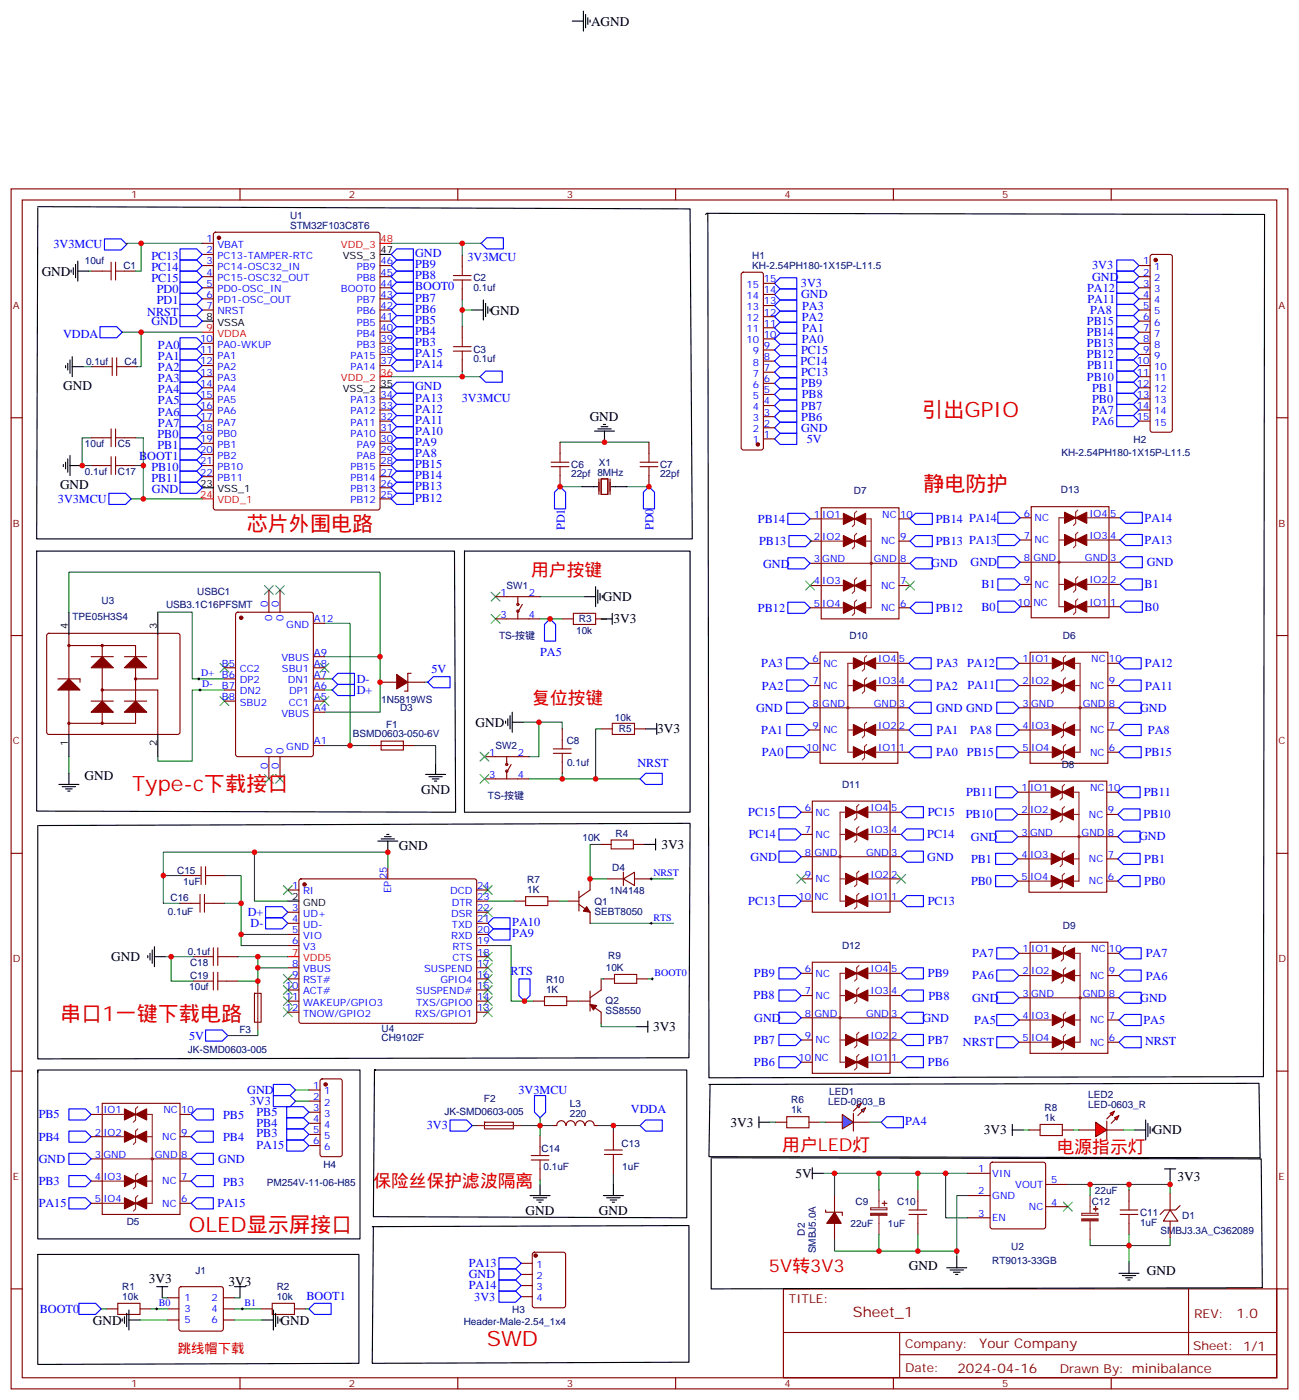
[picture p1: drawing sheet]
<svg xmlns="http://www.w3.org/2000/svg" width="412mm" height="444mm" viewBox="0 0 412 444" stroke-linecap="round" stroke-linejoin="round" font-family="sans-serif">
<defs><g id="words">
<g font-size="6.7" fill="#f00">
<text x="292.8" y="132.3">引出GPIO</text>
<text x="293.2" y="155.9">静电防护</text>
<text x="78.3" y="168.6">芯片外围电路</text>
<text x="42" y="251.2">Type-c下载接口</text>
<text x="19" y="324.2">串口1一键下载电路</text>
<text x="60" y="391.2">OLED显示屏接口</text>
<text x="154.5" y="427.2">SWD</text>
</g>
<g font-size="5.6" fill="#f00">
<text x="168.6" y="182.7">用户按键</text>
<text x="169" y="223.7">复位按键</text>
<text x="248.4" y="365.5">用户LED灯</text>
<text x="335.5" y="366.2">电源指示灯</text>
<text x="118.5" y="376.8">保险丝保护滤波隔离</text>
<text x="244.1" y="403.9">5V转3V3</text>
</g>
<text font-size="4.6" fill="#800" x="270.8" y="418.2">Sheet_1</text>
<g font-size="4.2">
<text x="187.6" y="8.1">AGND</text>
<text x="13.2" y="87.5">GND</text>
<text x="155.8" y="99.9">GND</text>
<text x="20.1" y="123.8">GND</text>
<text x="187.2" y="133.6">GND</text>
<text x="19" y="155.2">GND</text>
<text x="191.4" y="190.9">GND</text>
<text x="194.7" y="197.9">3V3</text>
<text x="151" y="230.7">GND</text>
<text x="208.7" y="232.9">3V3</text>
<text x="26.8" y="247.7">GND</text>
<text x="133.7" y="252">GND</text>
<text x="126.6" y="269.9">GND</text>
<text x="210" y="269.5">3V3</text>
<text x="35.3" y="305.2">GND</text>
<text x="207.3" y="327.4">3V3</text>
<text x="231.9" y="357.7">3V3</text>
<text x="312.3" y="360.2">3V3</text>
<text x="366" y="360.2">GND</text>
<text x="252.5" y="374">5V</text>
<text x="373.8" y="375">3V3</text>
<text x="166.9" y="385.7">GND</text>
<text x="190.1" y="385.7">GND</text>
<text x="47.2" y="407.5">3V3</text>
<text x="288.6" y="403.2">GND</text>
<text x="364.1" y="404.7">GND</text>
<text x="72.6" y="408.2">3V3</text>
<text x="29.5" y="420.5">GND</text>
<text x="89.1" y="420.5">GND</text>
</g>
<g font-size="4.2" fill="#800">
<text x="392.5" y="418.5">1.0</text>
<text x="310.9" y="428">Your Company</text>
<text x="304" y="435.8">2024-04-16</text>
</g>
<text font-size="4.2" fill="#f00" x="56.4" y="429.7">跳线帽下载</text>
<g font-size="3.9" fill="#00f">
<text x="17" y="78.8">3V3MCU</text>
<text x="48" y="82.5">PC13</text>
<text x="131.8" y="81.6">GND</text>
<text x="148.4" y="82.8">3V3MCU</text>
<text x="48" y="86.1">PC14</text>
<text x="48" y="89.6">PC15</text>
<text x="131.8" y="85.2">PB9</text>
<text x="131.8" y="88.7">PB8</text>
<text x="346.7" y="85.6">3V3</text>
<text x="346.7" y="89.1">GND</text>
<text x="49.8" y="93.1">PD0</text>
<text x="131.8" y="92.2">BOOT0</text>
<text x="131.8" y="95.8">PB7</text>
<text x="254.3" y="91.2">3V3</text>
<text x="254.3" y="94.8">GND</text>
<text x="345.1" y="92.6">PA12</text>
<text x="46.8" y="100.2">NRST</text>
<text x="49.8" y="96.7">PD1</text>
<text x="131.8" y="99.3">PB6</text>
<text x="254.5" y="101.8">PA2</text>
<text x="254.7" y="98.3">PA3</text>
<text x="345.2" y="96.1">PA11</text>
<text x="346.1" y="99.7">PA8</text>
<text x="20" y="107.2">VDDA</text>
<text x="48.1" y="103.2">GND</text>
<text x="131.8" y="102.8">PB5</text>
<text x="131.8" y="106.3">PB4</text>
<text x="254.7" y="105.4">PA1</text>
<text x="345.1" y="103.2">PB15</text>
<text x="345.1" y="106.7">PB14</text>
<text x="50.1" y="110.8">PA0</text>
<text x="131.8" y="109.9">PB3</text>
<text x="131.8" y="113.4">PA15</text>
<text x="254.3" y="112.3">PC15</text>
<text x="254.5" y="108.9">PA0</text>
<text x="345.1" y="110.3">PB13</text>
<text x="345.1" y="113.8">PB12</text>
<text x="50.1" y="114.3">PA1</text>
<text x="50.1" y="117.8">PA2</text>
<text x="131.8" y="116.9">PA14</text>
<text x="254.2" y="115.9">PC14</text>
<text x="254.3" y="119.4">PC13</text>
<text x="345.1" y="117.3">PB11</text>
<text x="50.1" y="121.4">PA3</text>
<text x="50.1" y="124.9">PA4</text>
<text x="131.8" y="124">GND</text>
<text x="254.4" y="123">PB9</text>
<text x="345.1" y="120.8">PB10</text>
<text x="346.7" y="124.4">PB1</text>
<text x="50.1" y="128.4">PA5</text>
<text x="50.1" y="131.9">PA6</text>
<text x="131.8" y="127.5">PA13</text>
<text x="131.8" y="131">PA12</text>
<text x="146.6" y="127.6">3V3MCU</text>
<text x="254.4" y="130">PB7</text>
<text x="254.5" y="126.5">PB8</text>
<text x="346.7" y="127.9">PB0</text>
<text x="346.7" y="131.4">PA7</text>
<text x="50.1" y="135.5">PA7</text>
<text x="131.8" y="134.6">PA11</text>
<text x="254.3" y="137.1">GND</text>
<text x="254.4" y="133.6">PB6</text>
<text x="346.7" y="134.9">PA6</text>
<text x="50" y="139">PB0</text>
<text x="50" y="142.5">PB1</text>
<text x="131.8" y="138.1">PA10</text>
<text x="131.8" y="141.6">PA9</text>
<text x="256.1" y="140.6">5V</text>
<text x="44.2" y="146">BOOT1</text>
<text x="48" y="149.6">PB10</text>
<text x="131.8" y="145.1">PA8</text>
<text x="131.8" y="148.7">PB15</text>
<text x="48" y="153.1">PB11</text>
<text x="131.8" y="152.2">PB14</text>
<text x="131.8" y="155.7">PB13</text>
<text x="18.4" y="159.6">3V3MCU</text>
<text x="48.2" y="156.6">GND</text>
<text x="131.8" y="159.3">PB12</text>
<text x="240.6" y="166">PB14</text>
<text x="297.1" y="166">PB14 PA14</text>
<text x="363.4" y="165.6">PA14</text>
<text x="179.3" y="168.3" transform="rotate(-90 179.3 168.3)">PD1</text>
<text x="207.5" y="168.3" transform="rotate(-90 207.5 168.3)">PD0</text>
<text x="241" y="173.1">PB13</text>
<text x="297.1" y="173.1">PB13 PA13</text>
<text x="363.4" y="172.7">PA13</text>
<text x="308.1" y="179.8">GND</text>
<text x="364.1" y="179.8">GND</text>
<text x="242.3" y="180.2">GND</text>
<text x="295.6" y="180.1">GND</text>
<text x="311.6" y="186.8">B1</text>
<text x="363.4" y="186.8">B1</text>
<text x="240.6" y="194.2">PB12</text>
<text x="297.1" y="194.3">PB12</text>
<text x="311.6" y="193.9">B0</text>
<text x="363.4" y="193.9">B0</text>
<text x="171.4" y="208.4">PA5</text>
<text x="137" y="213.6">5V</text>
<text x="241.7" y="211.9">PA3</text>
<text x="297.3" y="211.9">PA3</text>
<text x="307" y="211.9">PA12</text>
<text x="363.5" y="211.9">PA12</text>
<text x="113.2" y="220.4">D+</text>
<text x="113.2" y="216.9">D-</text>
<text x="241.8" y="218.9">PA2</text>
<text x="297.2" y="218.9">PA2</text>
<text x="307.1" y="218.9">PA11</text>
<text x="363.5" y="219">PA11</text>
<text x="240" y="226">GND</text>
<text x="297.2" y="226">GND GND</text>
<text x="362" y="226">GND</text>
<text x="241.7" y="233">PA1</text>
<text x="297.3" y="233.1">PA1</text>
<text x="308" y="233">PA8</text>
<text x="364.4" y="233.1">PA8</text>
<text x="202.4" y="243.6">NRST</text>
<text x="241.8" y="240.1">PA0</text>
<text x="297.2" y="240.1">PA0</text>
<text x="307" y="240.1">PB15</text>
<text x="363.4" y="240.1">PB15</text>
<text x="306.7" y="252.8">PB11</text>
<text x="363.1" y="252.8">PB11</text>
<text x="237.6" y="259.2">PC15</text>
<text x="294.5" y="259.1">PC15</text>
<text x="306.6" y="259.8">PB10</text>
<text x="363.1" y="259.8">PB10</text>
<text x="237.7" y="266.2">PC14</text>
<text x="294.4" y="266.2">PC14</text>
<text x="308.2" y="267">GND</text>
<text x="361.6" y="266.8">GND</text>
<text x="238.3" y="273.3">GND</text>
<text x="294.4" y="273.3">GND</text>
<text x="308.3" y="273.9">PB1</text>
<text x="363.3" y="274">PB1</text>
<text x="308.3" y="281">PB0</text>
<text x="363.3" y="281">PB0</text>
<text x="237.6" y="287.4">PC13</text>
<text x="294.5" y="287.3">PC13</text>
<text x="78.6" y="290.8">D+</text>
<text x="162.6" y="293.9">PA10</text>
<text x="79.5" y="294.4">D-</text>
<text x="162.6" y="297.4">PA9</text>
<text x="308.6" y="303.9">PA7</text>
<text x="363.8" y="303.9">PA7</text>
<text x="162.1" y="309.6">RTS</text>
<text x="239.4" y="310.3">PB9</text>
<text x="294.6" y="310.3">PB9</text>
<text x="308.6" y="311">PA6</text>
<text x="363.8" y="311">PA6</text>
<text x="239.2" y="317.3">PB8</text>
<text x="294.7" y="317.4">PB8</text>
<text x="362" y="318">GND</text>
<text x="308.6" y="318.1">GND</text>
<text x="239.5" y="324.5">GND</text>
<text x="292.9" y="324.3">GND</text>
<text x="309.3" y="325.1">PA5</text>
<text x="363" y="325.1">PA5</text>
<text x="60.1" y="330.1">5V</text>
<text x="239.4" y="331.5">PB7</text>
<text x="294.6" y="331.5">PB7</text>
<text x="305.7" y="332.2">NRST</text>
<text x="363.5" y="331.8">NRST</text>
<text x="239.4" y="338.5">PB6</text>
<text x="294.6" y="338.5">PB6</text>
<text x="78.5" y="347.3">GND</text>
<text x="164.6" y="347.4">3V3MCU</text>
<text x="79.3" y="350.9">3V3</text>
<text x="200.3" y="353.4">VDDA</text>
<text x="12.3" y="355.1">PB5</text>
<text x="70.8" y="355.1">PB5</text>
<text x="81.4" y="354.4">PB5</text>
<text x="81.4" y="357.9">PB4</text>
<text x="135.5" y="358.6">3V3</text>
<text x="287.3" y="357.2">PA4</text>
<text x="12.3" y="362.1">PB4</text>
<text x="70.8" y="362.2">PB4</text>
<text x="81.4" y="361.1">PB3</text>
<text x="81.4" y="365">PA15</text>
<text x="12.3" y="369.2">GND</text>
<text x="69.3" y="369.2">GND</text>
<text x="12.3" y="376.2">PB3</text>
<text x="70.8" y="376.6">PB3</text>
<text x="12.3" y="383.3">PA15</text>
<text x="69.1" y="383.4">PA15</text>
<text x="148.8" y="402.3">PA13</text>
<text x="148.8" y="405.9">GND</text>
<text x="97.3" y="412.6">BOOT1</text>
<text x="148.8" y="409.4">PA14</text>
<text x="150.6" y="412.9">3V3</text>
<text x="12.6" y="416.8">BOOT0</text>
</g>
<g font-size="3.9" fill="#800">
<text x="250.5" y="413.8">TITLE:</text>
<text x="379.1" y="418.5">REV:</text>
<text x="287.4" y="428">Company:</text>
<text x="378.7" y="428.6">Sheet: 1/1</text>
<text x="287.4" y="435.7">Date:</text>
<text x="336.4" y="435.8">Drawn By: minibalance</text>
</g>
<g font-size="3.2" fill="#800">
<text x="41.6" y="63">1</text>
<text x="110.8" y="63">2</text>
<text x="179.9" y="63">3</text>
<text x="249.1" y="63">4</text>
<text x="318.2" y="63">5</text>
<text x="4.1" y="98.1">A</text>
<text x="405.9" y="98.1">A</text>
<text x="4.1" y="167.2">B</text>
<text x="405.9" y="167.2">B</text>
<text x="4.1" y="236.4">C</text>
<text x="405.9" y="236.4">C</text>
<text x="4.1" y="305.5">D</text>
<text x="405.9" y="305.5">D</text>
<text x="4.1" y="374.6">E</text>
<text x="405.9" y="374.6">E</text>
<text x="41.6" y="440.4">1</text>
<text x="110.8" y="440.4">2</text>
<text x="179.9" y="440.4">3</text>
<text x="249.1" y="440.4">4</text>
<text x="318.2" y="440.4">5</text>
</g>
<g font-size="3.2" fill="#000080">
<text x="92.1" y="69.5">U1</text>
<text x="92.1" y="72.7">STM32F103C8T6</text>
<text x="26.9" y="83.7">10uf</text>
<text x="238.8" y="82.1">H1</text>
<text x="39.2" y="85.4">C1</text>
<text x="150.3" y="89.3">C2</text>
<text x="238.8" y="85.4">KH-2.54PH180-1X15P-L11.5</text>
<text x="150.3" y="92.5">0.1uf</text>
<text x="150.3" y="111.9">C3</text>
<text x="27.3" y="115.8">0.1uf</text>
<text x="39.5" y="115.8">C4</text>
<text x="150.3" y="115.1">0.1uf</text>
<text x="27" y="141.9">10uf</text>
<text x="37.4" y="141.9">C5</text>
<text x="359.8" y="140.5">H2</text>
<text x="181.3" y="148.6">C6</text>
<text x="190.1" y="148.1">X1</text>
<text x="209.5" y="148.6">C7</text>
<text x="337" y="144.8">KH-2.54PH180-1X15P-L11.5</text>
<text x="27" y="150.7">0.1uf</text>
<text x="37.4" y="150.7">C17</text>
<text x="181.3" y="151.6">22pf 8MHz</text>
<text x="209.5" y="151.6">22pf</text>
<text x="271.1" y="157">D7</text>
<text x="336.8" y="156.6">D13</text>
<text x="32.3" y="191.7">U3</text>
<text x="62.6" y="188.9">USBC1</text>
<text x="160.8" y="187.1">SW1</text>
<text x="23" y="196.9">TPE05H3S4</text>
<text x="52.7" y="193.1">USB3.1C16PFSMT</text>
<text x="183.8" y="197.6">R3</text>
<text x="158.5" y="203">TS-按键</text>
<text x="182.9" y="201.2">10k</text>
<text x="269.7" y="202.9">D10</text>
<text x="337.4" y="202.8">D6</text>
<text x="121" y="223.1">1N5819WS</text>
<text x="127" y="225.9">D3</text>
<text x="112" y="233.9">BSMD0603-050-6V</text>
<text x="122.6" y="231.1">F1</text>
<text x="195.2" y="229.1">10k</text>
<text x="196.5" y="232.6">R5</text>
<text x="157.3" y="237.9">SW2</text>
<text x="179.9" y="236.1">C8</text>
<text x="180" y="243.1">0.1uf</text>
<text x="337.1" y="243.8">D8</text>
<text x="267.3" y="250.1">D11</text>
<text x="154.9" y="253.8">TS-按键</text>
<text x="184.9" y="267.1">10K</text>
<text x="195.4" y="265.7">R4</text>
<text x="56.2" y="277.4">C15</text>
<text x="58.2" y="280.9">1uF</text>
<text x="167.4" y="280.5">R7</text>
<text x="194.4" y="276.7">D4</text>
<text x="54.1" y="286.2">C16</text>
<text x="167.4" y="283.6">1K</text>
<text x="188.7" y="287.2">Q1</text>
<text x="193.6" y="283.7">1N4148</text>
<text x="53.3" y="290.4">0.1uF</text>
<text x="188.7" y="290.4">SEBT8050</text>
<text x="337.4" y="294.9">D9</text>
<text x="59.7" y="303.1">0.1uf</text>
<text x="193.1" y="304.6">R9</text>
<text x="267.3" y="301.2">D12</text>
<text x="60.3" y="306.6">C18</text>
<text x="60.3" y="310.9">C19</text>
<text x="192.3" y="308.4">10K</text>
<text x="60.1" y="314.4">10uf</text>
<text x="173.4" y="315.4">1K</text>
<text x="173.4" y="312.2">R10</text>
<text x="192.3" y="322.1">SS8550</text>
<text x="192.3" y="318.9">Q2</text>
<text x="76" y="327.8">F3</text>
<text x="121.1" y="327.7">U4</text>
<text x="59.6" y="334.2">JK-SMD0603-005</text>
<text x="121.1" y="330.7">CH9102F</text>
<text x="263.3" y="347.5">LED1</text>
<text x="141.1" y="353.9">JK-SMD0603-005</text>
<text x="153.7" y="350">F2</text>
<text x="180.9" y="351.6">L3</text>
<text x="251.2" y="353.5">1k</text>
<text x="251.2" y="350.3">R6</text>
<text x="262.9" y="350.7">LED-0603_B</text>
<text x="331.6" y="352.7">R8</text>
<text x="345.5" y="351.7">LED-0603_R</text>
<text x="345.5" y="348.5">LED2</text>
<text x="180.9" y="354.8">220</text>
<text x="331.6" y="356">1k</text>
<text x="172" y="365.9">C14</text>
<text x="197.4" y="364.1">C13</text>
<text x="102.7" y="370.9">H4</text>
<text x="172.5" y="371.5">0.1uF</text>
<text x="197.5" y="371.5">1uF</text>
<text x="84.7" y="376.5">PM254V-11-06-H85</text>
<text x="271.6" y="382.5">C9</text>
<text x="284.8" y="382.5">C10</text>
<text x="346.6" y="382.5">C12</text>
<text x="347.6" y="379">22uF</text>
<text x="40.2" y="388.8">D5</text>
<text x="270" y="389.5">22uF</text>
<text x="281.9" y="389.6">1uF</text>
<text x="361.9" y="389.2">1uF</text>
<text x="362" y="386">C11</text>
<text x="375.4" y="387.1">D1</text>
<text x="255.5" y="392.3" transform="rotate(-90 255.5 392.3)">D2</text>
<text x="368.4" y="391.7">SMBJ3.3A_C362089</text>
<text x="259.1" y="398" transform="rotate(-90 259.1 398)">SMBJ5.0A</text>
<text x="315" y="401.2">RT9013-33GB</text>
<text x="321" y="397">U2</text>
<text x="62.1" y="404.3">J1</text>
<text x="38.8" y="412.7">10k</text>
<text x="38.8" y="409.6">R1</text>
<text x="87.9" y="412.7">10k</text>
<text x="87.9" y="409.6">R2</text>
<text x="162.6" y="416.7">H3</text>
<text x="147.2" y="420.6">Header-Male-2.54_1x4</text>
</g>
<g font-size="3.2" fill="#00f">
<text x="65.5" y="76.9">1</text>
<text x="65.5" y="80.4">2</text>
<text x="65.5" y="84">3</text>
<text x="69" y="78.7">VBAT</text>
<text x="69" y="82.2">PC13-TAMPER-RTC</text>
<text x="120.8" y="84">46</text>
<text x="362.9" y="84">1</text>
<text x="65.5" y="87.5">4</text>
<text x="69" y="85.7">PC14-OSC32_IN</text>
<text x="69" y="89.3">PC15-OSC32_OUT</text>
<text x="113.2" y="89.3">PB8</text>
<text x="113.2" y="85.7">PB9</text>
<text x="120.8" y="87.5">45</text>
<text x="242.5" y="89.6">15</text>
<text x="362.9" y="87.5">2</text>
<text x="366.4" y="85.7">1</text>
<text x="366.4" y="89.3">2</text>
<text x="65.5" y="91">5</text>
<text x="65.5" y="94.5">6</text>
<text x="69" y="92.8">PD0-OSC_IN</text>
<text x="108.2" y="92.8">BOOT0</text>
<text x="120.8" y="94.5">43</text>
<text x="120.8" y="91">44</text>
<text x="237" y="94.9">14</text>
<text x="237" y="91.4">15</text>
<text x="242.5" y="93.1">14</text>
<text x="362.9" y="91">3</text>
<text x="362.9" y="94.5">4</text>
<text x="366.4" y="92.8">3</text>
<text x="65.5" y="98.1">7</text>
<text x="69" y="96.3">PD1-OSC_OUT</text>
<text x="69" y="99.8">NRST</text>
<text x="113.2" y="99.8">PB6</text>
<text x="113.2" y="96.3">PB7</text>
<text x="120.8" y="101.6">41</text>
<text x="120.8" y="98.1">42</text>
<text x="237" y="102">12</text>
<text x="237" y="98.4">13</text>
<text x="242.5" y="100.2">12</text>
<text x="242.5" y="96.7">13</text>
<text x="362.9" y="98.1">5</text>
<text x="362.9" y="101.6">6</text>
<text x="366.4" y="96.3">4</text>
<text x="366.4" y="99.8">5</text>
<text x="113.2" y="106.9">PB4</text>
<text x="113.2" y="103.4">PB5</text>
<text x="120.8" y="105.1">40</text>
<text x="237" y="105.5">11</text>
<text x="242.5" y="107.2">10</text>
<text x="242.5" y="103.7">11</text>
<text x="362.9" y="105.1">7</text>
<text x="366.4" y="103.4">6</text>
<text x="366.4" y="106.9">7</text>
<text x="63.5" y="108.7">10</text>
<text x="63.5" y="112.2">11</text>
<text x="69" y="110.4">PA0-WKUP</text>
<text x="69" y="113.9">PA1</text>
<text x="111.2" y="113.9">PA15</text>
<text x="113.2" y="110.4">PB3</text>
<text x="120.8" y="112.2">38</text>
<text x="120.8" y="108.7">39</text>
<text x="237" y="109">10</text>
<text x="239" y="112.5">9</text>
<text x="242.5" y="110.8">9</text>
<text x="362.9" y="108.7">8</text>
<text x="362.9" y="112.2">9</text>
<text x="366.4" y="110.4">8</text>
<text x="366.4" y="113.9">9</text>
<text x="63.5" y="115.7">12</text>
<text x="63.5" y="119.2">13</text>
<text x="69" y="117.5">PA2</text>
<text x="111.2" y="117.5">PA14</text>
<text x="120.8" y="115.7">37</text>
<text x="239" y="119.6">7</text>
<text x="239" y="116.1">8</text>
<text x="242.5" y="117.8">7</text>
<text x="242.5" y="114.3">8</text>
<text x="360.9" y="115.7">10</text>
<text x="360.9" y="119.2">11</text>
<text x="366.4" y="117.5">10</text>
<text x="63.5" y="122.8">14</text>
<text x="69" y="121">PA3</text>
<text x="69" y="124.5">PA4</text>
<text x="239" y="123.1">6</text>
<text x="242.5" y="124.9">5</text>
<text x="242.5" y="121.4">6</text>
<text x="360.9" y="122.8">12</text>
<text x="366.4" y="121">11</text>
<text x="366.4" y="124.5">12</text>
<text x="63.5" y="126.3">15</text>
<text x="63.5" y="129.8">16</text>
<text x="69" y="128.1">PA5</text>
<text x="69" y="131.6">PA6</text>
<text x="111.2" y="131.6">PA12</text>
<text x="111.2" y="128.1">PA13</text>
<text x="120.8" y="129.8">33</text>
<text x="120.8" y="126.3">34</text>
<text x="239" y="130.2">4</text>
<text x="239" y="126.6">5</text>
<text x="242.5" y="131.9">3</text>
<text x="242.5" y="128.4">4</text>
<text x="360.9" y="126.3">13</text>
<text x="360.9" y="129.8">14</text>
<text x="366.4" y="128.1">13</text>
<text x="366.4" y="131.6">14</text>
<text x="63.5" y="133.3">17</text>
<text x="63.5" y="136.9">18</text>
<text x="69" y="135.1">PA7</text>
<text x="111.2" y="135.1">PA11</text>
<text x="120.8" y="136.9">31</text>
<text x="120.8" y="133.3">32</text>
<text x="239" y="137.2">2</text>
<text x="239" y="133.7">3</text>
<text x="242.5" y="135.5">2</text>
<text x="360.9" y="133.3">15</text>
<text x="366.4" y="135.1">15</text>
<text x="63.5" y="140.4">19</text>
<text x="63.5" y="143.9">20</text>
<text x="69" y="138.6">PB0</text>
<text x="69" y="142.2">PB1</text>
<text x="111.2" y="138.6">PA10</text>
<text x="113.2" y="142.2">PA9</text>
<text x="120.8" y="143.9">29</text>
<text x="120.8" y="140.4">30</text>
<text x="239" y="140.8">1</text>
<text x="242.5" y="139">1</text>
<text x="63.5" y="147.5">21</text>
<text x="69" y="145.7">PB2</text>
<text x="69" y="149.2">PB10</text>
<text x="111.2" y="149.2">PB15</text>
<text x="113.2" y="145.7">PA8</text>
<text x="120.8" y="147.5">28</text>
<text x="63.5" y="151">22</text>
<text x="69" y="152.8">PB11</text>
<text x="111.2" y="152.8">PB14</text>
<text x="120.8" y="154.5">26</text>
<text x="120.8" y="151">27</text>
<text x="111.2" y="159.8">PB12</text>
<text x="111.2" y="156.3">PB13</text>
<text x="120.8" y="158">25</text>
<text x="258.3" y="164.4">1</text>
<text x="261.1" y="164.4">IO1</text>
<text x="280.1" y="164.4">NC</text>
<text x="285.8" y="164.4">10</text>
<text x="325" y="164">6</text>
<text x="328.4" y="165.5">NC</text>
<text x="345.9" y="164">IO4</text>
<text x="352.4" y="164">5</text>
<text x="258.3" y="171.4">2</text>
<text x="261.1" y="171.4">IO2</text>
<text x="279.7" y="172.9">NC</text>
<text x="285.8" y="171.4">9</text>
<text x="325" y="171.1">7</text>
<text x="328.4" y="172.5">NC</text>
<text x="345.9" y="171.1">IO3</text>
<text x="352.4" y="171.1">4</text>
<text x="258.3" y="178.5">3</text>
<text x="261.1" y="178.5">GND</text>
<text x="277.4" y="178.5">GND</text>
<text x="285.8" y="178.5">8</text>
<text x="325" y="178.2">8</text>
<text x="328.1" y="178.2">GND</text>
<text x="344.4" y="178.2">GND</text>
<text x="352.4" y="178.2">3</text>
<text x="258.3" y="185.6">4</text>
<text x="261.1" y="185.6">IO3</text>
<text x="285.8" y="185.6">7</text>
<text x="325" y="185.2">9</text>
<text x="345.9" y="185.2">IO2</text>
<text x="352.4" y="185.2">2</text>
<text x="158.9" y="189.1">1</text>
<text x="167.9" y="189.1">2</text>
<text x="279.7" y="187">NC</text>
<text x="328.4" y="186.6">NC</text>
<text x="85" y="192.6" transform="rotate(-90 85 192.6)">0</text>
<text x="86.4" y="197.1" transform="rotate(-90 86.4 197.1)">0</text>
<text x="88.5" y="192.6" transform="rotate(-90 88.5 192.6)">0</text>
<text x="90" y="197.1" transform="rotate(-90 90 197.1)">0</text>
<text x="99.7" y="197.6">A12</text>
<text x="158.9" y="196.1">3</text>
<text x="167.9" y="196.1">4</text>
<text x="258.3" y="192.6">5</text>
<text x="261.1" y="192.6">IO4</text>
<text x="279.7" y="194">NC</text>
<text x="285.8" y="192.6">6</text>
<text x="323" y="192.3">10</text>
<text x="328.1" y="192.3">NC</text>
<text x="345.9" y="192.3">IO1</text>
<text x="352.4" y="192.3">1</text>
<text x="90.9" y="199.3">GND</text>
<text x="89.3" y="209.9">VBUS</text>
<text x="99.7" y="208.1">A9</text>
<text x="63.9" y="214.7">D+</text>
<text x="70.4" y="211.7">B5</text>
<text x="70.4" y="215.2">B6</text>
<text x="76.1" y="213.4">CC2</text>
<text x="89.5" y="213.4">SBU1</text>
<text x="99.7" y="215.2">A7</text>
<text x="99.7" y="211.7">A8</text>
<text x="258" y="210.3">6</text>
<text x="261.4" y="211.7">NC</text>
<text x="278.8" y="210.3">IO4</text>
<text x="285.4" y="210.3">5</text>
<text x="324.7" y="210.3">1</text>
<text x="327.4" y="210.3">IO1</text>
<text x="346.4" y="210.3">NC</text>
<text x="352.1" y="210.3">10</text>
<text x="64.2" y="218.2">D-</text>
<text x="70.4" y="218.7">B7</text>
<text x="76.1" y="217">DP2</text>
<text x="76.1" y="220.5">DN2</text>
<text x="91.3" y="217">DN1</text>
<text x="91.8" y="220.5">DP1</text>
<text x="99.7" y="218.7">A6</text>
<text x="258" y="217.3">7</text>
<text x="261.4" y="218.7">NC</text>
<text x="278.8" y="217.3">IO3</text>
<text x="285.4" y="217.3">4</text>
<text x="324.7" y="217.3">2</text>
<text x="327.4" y="217.3">IO2</text>
<text x="346.1" y="218.7">NC</text>
<text x="352.1" y="217.3">9</text>
<text x="70.4" y="222.2">B8</text>
<text x="76.1" y="224">SBU2</text>
<text x="89.3" y="227.5">VBUS</text>
<text x="91.7" y="224">CC1</text>
<text x="99.7" y="225.8">A4</text>
<text x="99.7" y="222.2">A5</text>
<text x="258" y="224.4">8</text>
<text x="261.1" y="224.4">GND</text>
<text x="277.4" y="224.4">GND</text>
<text x="285.4" y="224.4">3</text>
<text x="324.7" y="224.4">3</text>
<text x="327.4" y="224.4">GND</text>
<text x="343.7" y="224.4">GND</text>
<text x="352.1" y="224.4">8</text>
<text x="258" y="231.4">9</text>
<text x="261.4" y="232.8">NC</text>
<text x="278.8" y="231.4">IO2</text>
<text x="285.4" y="231.4">2</text>
<text x="324.7" y="231.4">4</text>
<text x="327.4" y="231.4">IO3</text>
<text x="346.1" y="232.8">NC</text>
<text x="352.1" y="231.4">7</text>
<text x="86.4" y="239.5" transform="rotate(-90 86.4 239.5)">0</text>
<text x="90" y="239.5" transform="rotate(-90 90 239.5)">0</text>
<text x="90.9" y="238.1">GND</text>
<text x="99.7" y="236.4">A1</text>
<text x="155.3" y="239.9">1</text>
<text x="164.4" y="239.9">2</text>
<text x="256" y="238.5">10</text>
<text x="261.1" y="238.5">NC</text>
<text x="278.8" y="238.5">IO1</text>
<text x="285.4" y="238.5">1</text>
<text x="324.7" y="238.5">5</text>
<text x="327.4" y="238.5">IO4</text>
<text x="346.1" y="239.9">NC</text>
<text x="352.1" y="238.5">6</text>
<text x="85" y="244" transform="rotate(-90 85 244)">0</text>
<text x="88.5" y="244" transform="rotate(-90 88.5 244)">0</text>
<text x="155.3" y="246.9">3</text>
<text x="164.4" y="246.9">4</text>
<text x="324.3" y="251.2">1</text>
<text x="327" y="251.2">IO1</text>
<text x="346.1" y="251.2">NC</text>
<text x="351.7" y="251.2">10</text>
<text x="255.5" y="257.5">6</text>
<text x="276.4" y="257.5">IO4</text>
<text x="282.9" y="257.5">5</text>
<text x="258.9" y="258.9">NC</text>
<text x="324.3" y="258.2">2</text>
<text x="327" y="258.2">IO2</text>
<text x="345.7" y="259.6">NC</text>
<text x="351.7" y="258.2">9</text>
<text x="255.5" y="264.6">7</text>
<text x="258.9" y="266">NC</text>
<text x="276.4" y="264.6">IO3</text>
<text x="282.9" y="264.6">4</text>
<text x="324.3" y="265.3">3</text>
<text x="327" y="265.3">GND</text>
<text x="343.4" y="265.3">GND</text>
<text x="351.7" y="265.3">8</text>
<text x="255.5" y="271.6">8</text>
<text x="258.6" y="271.6">GND</text>
<text x="274.9" y="271.6">GND</text>
<text x="282.9" y="271.6">3</text>
<text x="324.3" y="272.3">4</text>
<text x="327" y="272.3">IO3</text>
<text x="345.7" y="273.8">NC</text>
<text x="351.7" y="272.3">7</text>
<text x="122.8" y="279" transform="rotate(-90 122.8 279)">25</text>
<text x="207.4" y="278.2">NRST</text>
<text x="255.5" y="278.7">9</text>
<text x="258.9" y="280.1">NC</text>
<text x="276.4" y="278.7">IO2</text>
<text x="282.9" y="278.7">2</text>
<text x="324.3" y="279.4">5</text>
<text x="327" y="279.4">IO4</text>
<text x="345.7" y="280.8">NC</text>
<text x="351.7" y="279.4">6</text>
<text x="92.7" y="282.2">1</text>
<text x="96.2" y="284">RI</text>
<text x="124.2" y="283.7" transform="rotate(-90 124.2 283.7)">EP</text>
<text x="142.9" y="284">DCD</text>
<text x="143.4" y="287.5">DTR</text>
<text x="151.5" y="285.8">23</text>
<text x="151.5" y="282.2">24</text>
<text x="253.5" y="285.8">10</text>
<text x="258.6" y="285.8">NC</text>
<text x="276.4" y="285.8">IO1</text>
<text x="282.9" y="285.8">1</text>
<text x="92.7" y="289.3">3</text>
<text x="92.7" y="292.8">4</text>
<text x="96.2" y="291">UD+</text>
<text x="143.2" y="291">DSR</text>
<text x="151.5" y="292.8">21</text>
<text x="151.5" y="289.3">22</text>
<text x="207.4" y="292.3">RTS</text>
<text x="92.7" y="296.3">5</text>
<text x="92.7" y="299.9">6</text>
<text x="96.2" y="294.6">UD-</text>
<text x="96.2" y="298.1">VIO</text>
<text x="143.2" y="298.1">RXD</text>
<text x="143.5" y="294.6">TXD</text>
<text x="151.5" y="299.9">19</text>
<text x="151.5" y="296.3">20</text>
<text x="96.2" y="301.6">V3</text>
<text x="143.7" y="305.2">CTS</text>
<text x="143.7" y="301.6">RTS</text>
<text x="151.5" y="303.4">18</text>
<text x="324.7" y="302.3">1</text>
<text x="327.4" y="302.3">IO1</text>
<text x="346.4" y="302.3">NC</text>
<text x="352.1" y="302.3">10</text>
<text x="92.7" y="306.9">8</text>
<text x="92.7" y="310.4">9</text>
<text x="96.2" y="308.7">VBUS</text>
<text x="134.6" y="308.7">SUSPEND</text>
<text x="151.5" y="310.4">16</text>
<text x="151.5" y="306.9">17</text>
<text x="207.8" y="309.9">BOOT0</text>
<text x="255.5" y="308.7">6</text>
<text x="258.9" y="310.1">NC</text>
<text x="276.4" y="308.7">IO4</text>
<text x="282.9" y="308.7">5</text>
<text x="324.7" y="309.4">2</text>
<text x="327.4" y="309.4">IO2</text>
<text x="346.1" y="310.8">NC</text>
<text x="352.1" y="309.4">9</text>
<text x="90.7" y="314">10</text>
<text x="90.7" y="317.5">11</text>
<text x="96.2" y="312.2">RST#</text>
<text x="96.2" y="315.7">ACT#</text>
<text x="132" y="315.7">SUSPEND#</text>
<text x="139.8" y="312.2">GPIO4</text>
<text x="151.5" y="317.5">14</text>
<text x="151.5" y="314">15</text>
<text x="255.5" y="315.7">7</text>
<text x="258.9" y="317.1">NC</text>
<text x="276.4" y="315.7">IO3</text>
<text x="282.9" y="315.7">4</text>
<text x="324.7" y="316.4">3</text>
<text x="327.4" y="316.4">GND</text>
<text x="343.7" y="316.4">GND</text>
<text x="352.1" y="316.4">8</text>
<text x="90.7" y="321">12</text>
<text x="96.2" y="319.3">WAKEUP/GPIO3</text>
<text x="96.2" y="322.8">TNOW/GPIO2</text>
<text x="131.8" y="322.8">RXS/GPIO1</text>
<text x="132.1" y="319.3">TXS/GPIO0</text>
<text x="151.5" y="321">13</text>
<text x="255.5" y="322.8">8</text>
<text x="258.6" y="322.8">GND</text>
<text x="274.9" y="322.8">GND</text>
<text x="282.9" y="322.8">3</text>
<text x="324.7" y="323.5">4</text>
<text x="327.4" y="323.5">IO3</text>
<text x="352.1" y="323.5">7</text>
<text x="255.5" y="329.8">9</text>
<text x="276.4" y="329.8">IO2</text>
<text x="282.9" y="329.8">2</text>
<text x="346.1" y="324.9">NC</text>
<text x="258.9" y="331.3">NC</text>
<text x="324.7" y="330.6">5</text>
<text x="327.4" y="330.6">IO4</text>
<text x="346.1" y="332">NC</text>
<text x="352.1" y="330.6">6</text>
<text x="253.5" y="336.9">10</text>
<text x="258.6" y="336.9">NC</text>
<text x="276.4" y="336.9">IO1</text>
<text x="282.9" y="336.9">1</text>
<text x="99.4" y="345.7">1</text>
<text x="102.9" y="347.5">1</text>
<text x="30.1" y="353.5">1</text>
<text x="32.8" y="353.5">IO1</text>
<text x="51.9" y="353.5">NC</text>
<text x="57.5" y="353.5">10</text>
<text x="99.4" y="349.2">2</text>
<text x="99.4" y="352.8">3</text>
<text x="102.9" y="351">2</text>
<text x="99.4" y="356.3">4</text>
<text x="99.4" y="359.8">5</text>
<text x="102.9" y="354.5">3</text>
<text x="102.9" y="358.1">4</text>
<text x="30.1" y="360.5">2</text>
<text x="32.8" y="360.5">IO2</text>
<text x="51.5" y="361.9">NC</text>
<text x="57.5" y="360.5">9</text>
<text x="99.4" y="363.4">6</text>
<text x="102.9" y="361.6">5</text>
<text x="102.9" y="365.1">6</text>
<text x="30.1" y="367.6">3</text>
<text x="32.8" y="367.6">GND</text>
<text x="49.2" y="367.6">GND</text>
<text x="57.5" y="367.6">8</text>
<text x="30.1" y="374.6">4</text>
<text x="32.8" y="374.6">IO3</text>
<text x="51.5" y="376.1">NC</text>
<text x="57.5" y="374.6">7</text>
<text x="310.5" y="372.2">1</text>
<text x="315" y="373.6">VIN</text>
<text x="322.3" y="377.1">VOUT</text>
<text x="333.7" y="375.7">5</text>
<text x="30.1" y="381.7">5</text>
<text x="32.8" y="381.7">IO4</text>
<text x="51.5" y="383.1">NC</text>
<text x="57.5" y="381.7">6</text>
<text x="310.5" y="379.2">2</text>
<text x="315" y="380.6">GND</text>
<text x="333.7" y="382.8">4</text>
<text x="310.5" y="386.3">3</text>
<text x="315" y="387.7">EN</text>
<text x="326.7" y="384.2">NC</text>
<text x="170.3" y="402.5">1</text>
<text x="170.3" y="406">2</text>
<text x="58.6" y="413.1">1</text>
<text x="67.1" y="413.1">2</text>
<text x="170.3" y="409.6">3</text>
<text x="170.3" y="413.1">4</text>
<text x="50.4" y="414.7">B0</text>
<text x="58.6" y="416.6">3</text>
<text x="67.1" y="416.6">4</text>
<text x="77.6" y="414.7">B1</text>
<text x="58.6" y="420.2">5</text>
<text x="67.1" y="420.2">6</text>
</g>
<g font-size="3.2" fill="#f00">
<text x="120.8" y="76.9">48</text>
<text x="108.3" y="78.7">VDD_3</text>
<text x="65.5" y="105.1">9</text>
<text x="69" y="106.9">VDDA</text>
<text x="120.8" y="119.2">36</text>
<text x="108.3" y="121">VDD_2</text>
<text x="63.5" y="158">24</text>
<text x="69" y="159.8">VDD_1</text>
<text x="92.7" y="303.4">7</text>
<text x="96.2" y="305.2">VDD5</text>
</g>
<g font-size="3.2">
<text x="108.8" y="82.2">VSS_3</text>
<text x="120.8" y="80.4">47</text>
<text x="65.5" y="101.6">8</text>
<text x="69" y="103.4">VSSA</text>
<text x="108.8" y="124.5">VSS_2</text>
<text x="120.8" y="122.8">35</text>
<text x="63.5" y="154.5">23</text>
<text x="69" y="156.3">VSS_1</text>
<text x="21.5" y="199.7" transform="rotate(-90 21.5 199.7)">4</text>
<text x="49.7" y="199.7" transform="rotate(-90 49.7 199.7)">3</text>
<text x="21.5" y="237" transform="rotate(-90 21.5 237)">1</text>
<text x="49.7" y="237" transform="rotate(-90 49.7 237)">2</text>
<text x="92.7" y="285.8">2</text>
<text x="96.2" y="287.5">GND</text>
</g>
</g></defs>
<g fill="none" stroke="#870000" stroke-width=".35">
<path d="M3.5 60h405.4v381h-405.4zM76.2 60v3.5M145.3 60v3.5M214.5 60v3.5M283.6 60v3.5M352.8 60v3.5M7.1 63.5h398.2v373.9h-398.2zM64.2 77.3h3.5M68 73.9l.4-.2h51.5l.7 .5v87l-.4 .7h-51.8l-.6-.4-.1-87.1zM64.2 80.8h3.5M64.2 84.3h3.5M64.2 87.8h3.5"/>
<path d="M64.2 91.4h3.5M64.2 94.9h3.5M64.2 98.4h3.5M120.6 84.3h3.6M120.6 87.8h3.6M120.6 91.4h3.6M120.6 94.9h3.6M120.6 98.4h3.6M146.8 81.1v3.6M146.8 91.7v3.5M29.3 116.4h3.5M39.9 116.4h3.5"/>
<path d="M64.2 109h3.5M64.2 112.5h3.5M64.2 116.1h3.5M64.2 119.6h3.5M120.6 109h3.6M120.6 112.5h3.6M120.6 116.1h3.6M120.6 105.5h3.6M120.6 102h3.6M146.8 103.7v3.5M146.8 114.3v3.5M3.5 132.6h3.6"/>
<path d="M64.2 123.1h3.5M64.2 126.6h3.5M64.2 130.2h3.5M64.2 133.7h3.5M64.2 137.2h3.5M120.6 126.6h3.6M120.6 130.2h3.6M120.6 133.7h3.6M120.6 137.2h3.6M405.3 132.6h3.6M28.9 147.8h3.6M39.5 147.8h3.5"/>
<path d="M64.2 140.8h3.5M64.2 144.3h3.5M64.2 147.8h3.5M64.2 151.3h3.5M120.6 140.8h3.6M120.6 144.3h3.6M120.6 147.8h3.6M120.6 151.3h3.6M120.6 158.4h3.6M120.6 154.9h3.6M177.8 140.4v3.5M177.8 151v3.5"/>
<path d="M206 140.4v3.5M206 151v3.5M178.5 196.5h3.5M189.1 196.5h3.5M3.5 201.8h3.6M405.3 201.8h3.6M178.5 231.4v3.5M190.9 231.4h3.5M201.4 231.4h3.6M178.5 242v3.5M3.5 270.9h3.6M405.3 270.9h3.6"/>
<path d="M3.5 340.1h3.6M405.3 340.1h3.6M3.5 409.2h3.6M248.7 409.2h156.6v28.2h-156.6zM377.3 409.2v20.9M405.3 409.2h3.6M76.2 437.4v3.6M145.3 437.4v3.6M214.5 437.4v3.6M248.7 423.1h156.5M283.6 437.4v3.6M285.6 430.1h119.6"/>
<path d="M285.6 423.1v14.1M352.8 437.4v3.6"/>
</g>
<circle cx="69.5" cy="75.5" r=".53" fill="#870000" stroke="#870000" stroke-width=".35"/>
<g fill="none" stroke="#000" stroke-width=".35">
<path d="M120.6 80.8h3.6M64.2 102h3.5M120.6 123.1h3.6M188.7 136.9h6.4M189.8 136.2h4.2M190.9 135.5h2.1M191.6 134.8h.7M191.9 136.9v3.5M64.2 154.9h3.5M185.6 189.4h3.5M189.1 186.3v6.3M189.8 187.3v4.3"/>
<path d="M190.5 188.4v2.1M190.9 196.5h3.5M191.2 189.1v.7M194.4 194.7v3.6M160.5 229v.7M161.2 228.2v2.2M161.9 227.2v4.2M162.6 229.3h3.6M162.6 226.1v6.4M205 231.4h3.5M208.5 229.7v3.5M240.9 356.3h3.6"/>
<path d="M240.9 354.5v3.6"/>
</g>
<path d="M120.6 77.3h3.6M64.2 105.5h3.5M120.6 119.6h3.6M64.2 158.4h3.5" fill="none" stroke="#f00" stroke-width=".35"/>
<g fill="none" stroke="#00f" stroke-width=".35">
<path d="M33.2 75.8h5.3l1.7 1.8-1.7 1.8h-5.3zM57.1 79h5.3l1.8 1.8-1.8 1.7h-5.3zM154.5 75.5h5.3v3.5h-5.3l-1.7-1.7zM57.1 82.5h5.3l1.8 1.8-1.8 1.8h-5.3zM57.1 86.1h5.3l1.8 1.7-1.8 1.8h-5.3zM57.1 89.6h5.3l1.8 1.8-1.8 1.7h-5.3zM57.1 93.1h5.3l1.8 1.8-1.8 1.8h-5.3zM57.1 96.7h5.3l1.8 1.7-1.8 1.8h-5.3zM124.2 80.8l1.7-1.8h5.3v3.5h-5.3zM124.2 84.3l1.7-1.8h5.3v3.6h-5.3zM124.2 87.8l1.7-1.7h5.3v3.5h-5.3zM124.2 91.4l1.7-1.8h5.3v3.5h-5.3z"/>
<path d="M124.2 94.9l1.7-1.8h5.3v3.6h-5.3zM124.2 98.4l1.7-1.7h5.3v3.5h-5.3zM31.7 103.7h5.3l1.8 1.8-1.8 1.7h-5.3zM57.1 100.2h5.3l1.8 1.8-1.8 1.7h-5.3zM57.1 107.2h5.3l1.8 1.8-1.8 1.8h-5.3zM57.1 110.8h5.3l1.8 1.7-1.8 1.8h-5.3zM57.1 114.3h5.3l1.8 1.8-1.8 1.7h-5.3zM57.1 117.8h5.3l1.8 1.8-1.8 1.8h-5.3zM124.2 102l1.7-1.8h5.3v3.5h-5.3zM124.2 105.5l1.7-1.8h5.3v3.5h-5.3zM124.2 109l1.7-1.8h5.3v3.6h-5.3zM124.2 112.5l1.7-1.7h5.3v3.5h-5.3z"/>
<path d="M124.2 116.1l1.7-1.8h5.3v3.5h-5.3zM154.2 117.8h5.3v3.6h-5.3l-1.8-1.8zM57.1 121.4h5.3l1.8 1.7-1.8 1.8h-5.3zM57.1 124.9h5.3l1.8 1.7-1.8 1.8h-5.3zM57.1 128.4h5.3l1.8 1.8-1.8 1.7h-5.3zM57.1 131.9h5.3l1.8 1.8-1.8 1.8h-5.3zM57.1 135.5h5.3l1.8 1.7-1.8 1.8h-5.3zM57.1 139h5.3l1.8 1.8-1.8 1.7h-5.3zM124.2 123.1l1.7-1.7h5.3v3.5h-5.3zM124.2 126.6l1.7-1.7h5.3v3.5h-5.3zM124.2 130.2l1.7-1.8h5.3v3.5h-5.3zM124.2 133.7l1.7-1.8h5.3v3.6h-5.3z"/>
<path d="M124.2 137.2l1.7-1.7h5.3v3.5h-5.3zM34.6 156.6h5.3l1.7 1.8-1.7 1.8h-5.3zM57.1 142.5h5.3l1.8 1.8-1.8 1.7h-5.3zM57.1 146h5.3l1.8 1.8-1.8 1.8h-5.3zM57.1 149.6h5.3l1.8 1.7-1.8 1.8h-5.3zM57.1 153.1h5.3l1.8 1.8-1.8 1.7h-5.3zM124.2 140.8l1.7-1.8h5.3v3.5h-5.3zM124.2 144.3l1.7-1.8h5.3v3.5h-5.3zM124.2 147.8l1.7-1.8h5.3v3.6h-5.3zM124.2 151.3l1.7-1.7h5.3v3.5h-5.3zM124.2 154.9l1.7-1.8h5.3v3.5h-5.3zM124.2 158.4l1.7-1.8h5.3v3.6h-5.3z"/>
<path d="M177.8 154.5l1.8 1.8v5.3h-3.6v-5.3zM204.3 156.3l1.7-1.8 1.8 1.8v5.3h-3.5zM203.2 247.3l1.8-1.8h5.3v3.6h-5.3z"/>
</g>
<g fill="none" stroke="#a10000" stroke-width=".35">
<path d="M143.9 88.9h5.7M143.9 87.5h5.7M146.8 84.7v2.8M146.8 88.9v2.8M32.8 116.4h2.8M35.6 113.6v5.6M37 113.6v5.6M37 116.4h2.9M143.9 110.1h5.7M143.9 111.5h5.7M146.8 107.2v2.9M146.8 111.5v2.8"/>
<path d="M32.5 147.8h2.8M35.3 145v5.6M36.7 145v5.6M36.7 147.8h2.8M175 148.2h5.6M175 146.8h5.6M177.8 143.9v2.9M177.8 148.2v2.8M203.2 148.2h5.6M203.2 146.8h5.6M206 143.9v2.9M206 148.2v2.8"/>
<path d="M182 194.7h7.1v3.6h-7.1zM175.7 237.8h5.6M175.7 239.2h5.6M178.5 234.9v2.9M178.5 239.2v2.8M194.4 229.7h7v3.5h-7z"/>
</g>
<path d="M177.8 154.5h7.1M177.8 140.4h28.2M199 154.5h7M167.9 247.3h35.3" fill="none" stroke="#008700" stroke-width=".35"/>
<g fill="#f00" stroke="#870000" stroke-width=".35">
<path d="M347.8 356.3l3.6 2.5-3.6 2.1z"/>
<path d="M351.4 356v5.6z"/>
</g>
<g fill="#870000" stroke="#870000" stroke-width=".35">
<path d="M351.4 355.2l1.4-1.4z"/>
<path d="M354.2 355.2l-1.4 1.5z"/>
</g>
<g fill="#f00" stroke="#870000" stroke-width=".35">
<path d="M352.4 353.5l1.4-.7-.7 1.4z"/>
<path d="M353.8 354.9l1.4-.7-.7 1.4z"/>
</g>
<g fill="none" stroke="#870000" stroke-width=".35">
<path d="M28.9 86.1h3.6M39.5 86.1h3.5M190.1 152v5M190.9 152h2.1v5h-2.1zM193.7 152v5M153.8 240.2h14.1M153.8 247.3h14.1M160.9 240.2v2.5M160.9 244.8v2.5M162.3 242.7l-1.4 2.5M246.2 356.3h3.6M256.8 356.3h3.5"/>
<path d="M326.7 358.8h3.5M337.3 358.8h3.5M342.5 358.8h5.3M351.4 358.8h5.3M264.9 379.6v5.3M291.4 377.8v3.6M307.3 372.5h7M307.3 379.6h7M314.6 369.2l.4-.2h16.3l.5 .2 .2 .5v19.8l-.3 .5-.4 .2h-16.3l-.5-.3-.2-.4v-19.8zM332 376.1h7M358.4 377.8v3.6M169.2 397.8l.5-.2h9.2l.6 .4 .1 16.5-.5 .7h-9.4l-.7-.4v-16.5z"/>
<path d="M262.1 384.2v.7h5.3v1M264.9 388.4v5.3M291.4 388.4v3.5M307.3 386.6h7M332 383.1h7M358.4 388.4v3.5M33.9 415.6h3.5M44.4 415.6h3.6M53.3 412h3.5M53.3 415.6h3.5M53.3 419.1h3.5M57 408.7l.5-.2h12.7l.5 .2 .2 .5v12.7l-.2 .5-.5 .2h-12.7l-.5-.2-.2-.5v-12.7z"/>
<path d="M70.9 412h3.5M70.9 415.6h3.5M70.9 419.1h3.5M82.9 415.6h3.5M93.5 415.6h3.5M165.5 401.1h3.5M165.5 404.6h3.5M165.5 408.2h3.5M165.5 411.7h3.5"/>
<circle cx="160.9" cy="242.7" r=".35"/>
<circle cx="160.9" cy="244.8" r=".35"/>
</g>
<g fill="none" stroke="#000" stroke-width=".35">
<path d="M22.6 85.7v.7M23.3 85v2.1M24 84v4.2M24.7 86.1h3.5M24.7 82.9v6.4M149.9 98.4h3.6M153.5 95.2v6.4M154.2 96.3v4.2M154.9 97.4v2.1M155.6 98.1v.7M20.8 116.1v.7M21.5 115.4v2.1"/>
<path d="M22.2 114.3v4.2M22.9 116.4h3.6M22.9 113.2v6.4M20.1 147.5v.7M20.8 146.8v2.1M21.5 145.7v4.2M22.2 147.8h3.6M22.2 144.6v6.4M184.9 154.5h4.9M194 154.5h5M321.4 358.8h3.5M321.4 357v3.5"/>
<path d="M360.2 358.8h3.5M363.7 355.6v6.3M364.4 356.7v4.2M365.1 357.7v2.1M365.8 358.4v.7M257.9 372.5h3.5M257.9 370.8v3.5M369.7 371.1h3.5M371.5 371.1v3.5M303.7 399v3.5M38.8 418.7v.8M39.5 418v2.2"/>
<path d="M40.2 417v4.2M40.9 419.1h3.5M40.9 415.9v6.4M49.7 408.5h3.6M51.5 408.5v3.5M74.4 408.5h3.6M76.2 408.5v3.5M83.3 419.1h3.5M86.8 415.9v6.4M87.5 417v4.2M88.2 418v2.2M88.9 418.7v.8"/>
<path d="M300.6 402.5h6.3M301.6 403.2h4.3M302.7 403.9h2.1M303.4 404.6h.7M355.2 404.3h6.4M356.3 405h4.2M357.4 405.7h2.1M358.1 406.4h.7M358.4 400.8v3.5"/>
</g>
<g fill="none" stroke="#a10000" stroke-width=".35">
<path d="M32.5 86.1h2.8M35.3 83.3v5.6M36.7 86.1h2.8M36.7 83.3v5.6M249.8 354.5h7v3.6h-7zM330.2 357h7.1v3.5h-7.1zM288.6 385.6h5.6M288.6 384.2h5.6M291.4 381.4v2.8M291.4 385.6v2.8M355.6 385.6h5.6M355.6 384.2h5.6"/>
<path d="M358.4 381.4v2.8M358.4 385.6v2.8M37.4 413.8h7v3.5h-7zM86.4 413.8h7.1v3.5h-7.1z"/>
</g>
<g fill="none" stroke="#00f" stroke-width=".35">
<path d="M245.9 93.5l1.7-1.8h5.3v3.5h-5.3zM247.6 88.2h5.3v3.5h-5.3l-1.7-1.7zM354.5 82.5h5.3l1.8 1.8-1.8 1.8h-5.3zM354.5 86.1h5.3l1.8 1.7-1.8 1.8h-5.3zM245.9 139.3l1.7-1.7h5.3v3.5h-5.3zM245.9 135.8l1.7-1.7h5.3v3.5h-5.3zM250.1 163h5.3l1.8 1.7-1.8 1.8h-5.3zM250.5 170h5.3l1.7 1.8-1.7 1.8h-5.3zM174.6 196.5l1.8 1.8v5.3h-3.5v-5.3zM250.1 191.2h5.3l1.8 1.8-1.8 1.7h-5.3zM316.4 208.8h5.3l1.8 1.8-1.8 1.8h-5.3zM316.4 215.9h5.3l1.8 1.8-1.8 1.7h-5.3z"/>
<path d="M316.4 230h5.3l1.8 1.8-1.8 1.7h-5.3zM316.4 237.1h5.3l1.8 1.7-1.8 1.8h-5.3zM316.1 270.9h5.3l1.7 1.8-1.7 1.8h-5.3zM316.4 308h5.3l1.8 1.7-1.8 1.8h-5.3zM21.9 352.1h5.3l1.7 1.7-1.7 1.8h-5.3zM21.9 359.1h5.3l1.7 1.8-1.7 1.8h-5.3zM86.8 344.3h5.3l1.7 1.8-1.7 1.7h-5.3zM86.8 347.8h5.3l1.7 1.8-1.7 1.8h-5.3zM279.8 356.3l1.7-1.8h5.3v3.6h-5.3zM21.9 373.2h5.3l1.7 1.8-1.7 1.8h-5.3zM21.9 380.3h5.3l1.7 1.8-1.7 1.7h-5.3zM158.4 399.3h5.3l1.8 1.8-1.8 1.8h-5.3z"/>
<path d="M25 413.8h5.3l1.8 1.8-1.8 1.7h-5.3zM98.1 415.6l1.7-1.8h5.3v3.5h-5.3zM158.4 402.9h5.3l1.8 1.7-1.8 1.8h-5.3zM158.4 406.4h5.3l1.8 1.8-1.8 1.7h-5.3zM158.4 409.9h5.3l1.8 1.8-1.8 1.8h-5.3z"/>
</g>
<g fill="#870000" stroke="#870000" stroke-width=".35">
<path d="M264.9 384.9l2.2 3.5h-4.6z"/>
<circle cx="170" cy="398.6" r=".53"/>
</g>
<path d="M155.9 188l2.8 2.9M155.9 195.1l2.8 2.8M158.7 188l-2.8 2.9M158.7 195.1l-2.8 2.8M152.4 238.8l2.8 2.9M155.2 238.8l-2.8 2.9M152.4 245.9l2.8 2.8M155.2 245.9l-2.8 2.8M337.6 381.7l2.8 2.8M340.4 381.7l-2.8 2.8" fill="none" stroke="#3c3" stroke-width=".35"/>
<g fill="none" stroke="#008700" stroke-width=".35">
<path d="M44.8 77.3v8.8h-1.8M64.2 77.3h-24v.3M124.2 77.3h28.6M28.2 86.1h.7M146.8 95.2v8.5M146.8 98.4h3.1M26.5 116.4h2.8M38.8 105.5h25.4M44.8 105.5v10.9h-1.4M124.2 119.6h28.2M41.6 158.4h22.6M43 147.8h2.5v10.6"/>
<path d="M171.4 196.5h7.1M171.4 189.4h14.2M190.9 196.5h1.7M171.1 229.3v10.9h-3.2M190.9 231.4h-1.8v15.9M178.5 245.5v1.8M261.4 372.5h45.9M264.9 372.5v7.1M279 372.5v5.3M291.4 372.5v5.3M300.2 372.5v14.1h7.1M307.3 379.6h-3.6v19.4"/>
<path d="M346.1 376.1v3.5M358.4 376.1v1.7M264.9 393.7v3.5h38.8M279 391.9v5.3M291.4 391.9v5.3M358.4 395.5v5.3M371.5 393v2.5h-25.4v-1.8M44.4 419.1h8.9M51.5 412h1.8M74.4 412h1.8M74.4 419.1h8.9"/>
</g>
<path d="M279 377.8v5.7M346.1 379.6v5.6M276.4 383.5h5.2v.6h-5.2zM279 385.9v6M343.4 385.2h5.2v.7h-5.2zM346.1 387.7v6" fill="none" stroke="#8c2424" stroke-width=".35"/>
<g fill="#8c2424" stroke="#8c2424" stroke-width=".35">
<path d="M276.4 385.2h5.2v.7h-5.2z"/>
<path d="M280.1 382.1h1.4z"/>
<path d="M280.8 381.4v1.4z"/>
<path d="M343.4 387h5.2v.6h-5.2z"/>
<path d="M347.1 383.8l1.4 .1z"/>
<path d="M347.8 383.1v1.4z"/>
</g>
<path d="M267.4 353.8l3.5 2.5-3.5 2.1z" fill="#09f" stroke="#870000" stroke-width=".35"/>
<path d="M270.9 353.5v5.6z" fill="#f00" stroke="#870000" stroke-width=".35"/>
<g fill="#870000" stroke="#870000" stroke-width=".35">
<path d="M270.9 352.8l1.4-1.4z"/>
<path d="M272.3 354.2l1.5-1.4z"/>
</g>
<g fill="#09f" stroke="#870000" stroke-width=".35">
<path d="M272 351l1.4-.7-.7 1.4z"/>
<path d="M273.4 352.4l1.4-.7-.7 1.4z"/>
</g>
<path d="M194.7 358.8v3.5M262.1 356.3h5.3M270.9 356.3h5.3M171.4 360.5v3.6M171.4 371.1v3.5M194.7 369.4v3.5" fill="none" stroke="#870000" stroke-width=".35"/>
<path d="M28.9 139h-2.8v8.8h2.8M43 139h2.5v8.8M21.9 240.2v5.3M244.5 356.3h1.7M260.3 356.3h1.8M276.2 356.3h3.6M324.9 358.8h1.8M340.8 358.8h1.7M356.7 358.8h3.5" fill="none" stroke="#008700" stroke-width=".35"/>
<path d="M18.7 249.1h6.3M19.8 249.8h4.2M20.8 250.5h2.1M21.5 251.2h.7M21.9 245.5v3.6M168.3 379.6h6.3M171.4 376.1v3.5M169.3 380.3h4.3M170.4 381h2.1M171.1 381.7h.7" fill="none" stroke="#000" stroke-width=".35"/>
<path d="M168.6 368.3h5.7M168.6 366.9h5.7M171.4 364.1v2.8M171.4 368.3v2.8M191.9 366.5h5.7M191.9 365.1h5.7M194.7 362.3v2.8M194.7 366.5v2.9" fill="none" stroke="#a10000" stroke-width=".35"/>
<path d="M142.9 355.6h5.3l1.7 1.8-1.7 1.7h-5.3zM203.2 357.4l1.8-1.8h5.3v3.5h-5.3z" fill="none" stroke="#00f" stroke-width=".35"/>
<path d="M15.1 201.3l.4-.2h40.9l.5 .2 .2 .5v30.7l-.2 .5-.5 .2h-40.9l-.5-.2-.2-.5v-30.7z" fill="#fff" stroke="#870000" stroke-width=".35"/>
<g fill="none" stroke="#870000" stroke-width=".35">
<path d="M235.5 86.6l.5-.2h5.7l.5 .2 .2 .5v55.1l-.3 .5-.4 .2h-5.7l-.5-.3-.2-.4v-55.1zM242.4 97h3.5M242.4 93.5h3.5M242.4 90h3.5M361.6 84.3h3.5M361.6 87.8h3.5M361.6 91.4h3.5M361.6 94.9h3.5M361.6 98.4h3.5M365.4 81l.4-.2h5.7l.5 .2 .2 .5v55l-.3 .5-.4 .2h-5.7l-.5-.2-.2-.5v-55zM242.4 118.2h3.5M242.4 114.7h3.5"/>
<path d="M242.4 111.1h3.5M242.4 107.6h3.5M242.4 104.1h3.5M242.4 100.5h3.5M361.6 102h3.5M361.6 105.5h3.5M361.6 109h3.5M361.6 112.5h3.5M361.6 116.1h3.5M361.6 119.6h3.5M28.9 139h3.6M39.5 139h3.5"/>
<path d="M242.4 139.3h3.5M242.4 135.8h3.5M242.4 132.3h3.5M242.4 128.8h3.5M242.4 125.2h3.5M242.4 121.7h3.5M361.6 123.1h3.5M361.6 126.6h3.5M361.6 130.2h3.5M361.6 133.7h3.5M257.2 164.7h3.5M257.2 178.9h3.5"/>
<path d="M257.2 171.8h3.5M260.7 161.2h24.7v35.3h-24.7zM285.4 164.7h3.5M285.4 178.9h3.5M285.4 171.8h3.5M323.8 178.5h3.6M323.8 171.4h3.6M323.8 164.4h3.6M327.4 160.9h24.7v35.2h-24.7zM352.1 178.5h3.5M352.1 171.4h3.5M352.1 164.4h3.5"/>
<path d="M75 194.6l.5-.2h23.3l.6 .4 .1 44.7-.5 .7h-23.5l-.7-.4v-44.7zM85.4 187.3v7.1M88.9 187.3v7.1M99.5 197.9h3.5M157.3 189.4h14.1M157.3 196.5h14.1M164.4 189.4v2.5M164.4 194v2.5M165.8 191.9l-1.4 2.5M257.2 185.9h3.5M257.2 193h3.5M285.4 185.9h3.5"/>
<path d="M285.4 193h3.5M323.8 192.6h3.6M323.8 185.6h3.6M352.1 192.6h3.5M352.1 185.6h3.5M18.3 215.5h7.1v1.1M21.9 205h21.1v24.7h-21.1M21.9 201.4v31.8M28.9 208.5h7.1M32.5 219.1h17.6v14.1M32.5 205v24.7M39.5 208.5h7.1"/>
<path d="M50.1 201.4v14.1h-7.1M71.3 215.5h3.5M71.3 212h3.5M71.3 219.1h3.5M99.5 208.5h3.5M99.5 215.5h3.5M99.5 212h3.5M99.5 219.1h3.5M120.6 216.6h5.3M129.5 216.6h5.3M130.5 213.8h-1v5.6h-1.1M256.8 210.6h3.5"/>
<path d="M256.8 217.7h3.5M260.3 207.1h24.7v35.3h-24.7zM285 210.6h3.6M285 217.7h3.6M323.5 210.6h3.5M323.5 217.7h3.5M327 207.1h24.7v35.3h-24.7zM351.7 210.6h3.5M351.7 217.7h3.5M28.9 222.6h7.1M39.5 222.6h7.1M71.3 222.6h3.5"/>
<path d="M99.5 222.6h3.5M99.5 236.7h3.5M99.5 226.1h3.5M117.5 236.7h14.1M256.8 224.7h3.5M256.8 231.8h3.5M256.8 238.8h3.5M285 224.7h3.6M285 231.8h3.6M285 238.8h3.6M323.5 224.7h3.5M323.5 231.8h3.5"/>
<path d="M323.5 238.8h3.5M351.7 224.7h3.5M351.7 231.8h3.5M351.7 238.8h3.5M85.4 240.2v7.1M88.9 240.2v7.1M254.4 257.9h3.5M257.9 254.4h24.7v35.2h-24.7zM282.6 257.9h3.5M323.1 251.5h3.6M323.1 258.6h3.6M326.7 248h24.7v35.3h-24.7z"/>
<path d="M351.4 251.5h3.5M351.4 258.6h3.5M57.5 278h3.5M68.1 278h3.5M95.1 279.3l.5-.3h55l.5 .3 .2 .5v44.4l-.2 .5-.5 .2h-55l-.5-.2-.2-.5v-44.4zM123.1 275.5v3.5M187.3 279v3.6l-3.5 2.4M190.5 268.1h3.5M192.6 279h5.3M197.9 279l3.5-2.1v4.3zM197.9 276.9v4.3M201.1 268.1h3.5"/>
<path d="M201.4 279h5.3M254.4 279h3.5M254.4 272h3.5M254.4 264.9h3.5M282.6 279h3.5M282.6 272h3.5M282.6 264.9h3.5M323.1 265.6h3.6M323.1 272.7h3.6M323.1 279.8h3.6M351.4 265.6h3.5M351.4 272.7h3.5"/>
<path d="M351.4 279.8h3.5M57.1 286.8h3.6M67.7 286.8h3.6M91.4 282.6h3.5M91.4 289.6h3.5M91.4 293.2h3.5M91.4 296.7h3.5M151.3 286.1h3.6M151.3 282.6h3.6M151.3 289.6h3.6M151.3 293.2h3.6M151.3 296.7h3.6"/>
<path d="M163.3 286.1h3.6M173.9 286.1h3.5M180.3 286.1h3.5M183.8 287.2l3.5 2.4v3.6M183.8 282.9v6.4M254.4 286.1h3.5M282.6 286.1h3.5M327 299.2h24.7v35.2h-24.7zM61.4 303.7h3.5M61.4 311.5h3.5M72 303.7h3.5M72 311.5h3.5"/>
<path d="M80.8 315.4h2.1v9.2l-2.1-.1zM91.4 310.8h3.5M91.4 317.9h3.5M91.4 300.2h3.5M91.4 307.3h3.5M91.4 314.3h3.5M151.3 310.8h3.6M151.3 317.9h3.6M151.3 300.2h3.6M151.3 307.3h3.6M151.3 314.3h3.6M151.3 303.7h3.6"/>
<path d="M169.3 317.9h3.6M179.9 317.9h3.5M183.8 317.9h3.5M187.3 314.7v6.3M187.3 318.9l3.6 2.5v3.5M190.9 310.8v3.5l-3.6 2.5M191.6 310.8h3.5M202.1 310.8h3.6M254.4 316.1h3.5M254.4 309h3.5M257.9 305.5h24.7v35.3h-24.7zM282.6 316.1h3.5"/>
<path d="M282.6 309h3.5M323.5 302.7h3.5M323.5 316.8h3.5M323.5 309.7h3.5M351.7 302.7h3.5M351.7 316.8h3.5M351.7 309.7h3.5M91.4 321.4h3.5M151.3 321.4h3.6M254.4 337.3h3.5M254.4 323.1h3.5M254.4 330.2h3.5"/>
<path d="M282.6 337.3h3.5M282.6 323.1h3.5M282.6 330.2h3.5M323.5 323.8h3.5M323.5 330.9h3.5M351.7 323.8h3.5M351.7 330.9h3.5M28.9 353.8h3.6M32.5 350.3h24.6v35.3h-24.6zM57.1 353.8h3.6M98.1 346.1h3.5M98.1 349.6h3.5"/>
<path d="M98.1 353.1h3.5M98.1 356.7h3.5M101.8 342.8l.5-.3h5.6l.7 .5 .1 23.5-.5 .7h-5.9l-.6-.4-.1-23.5zM153.8 356.3h9.1l.1 2.1h-9.2zM175.7 357.4h1M176.8 357.3a1.41 1.41 0 0 1 1.4-1.5 1.41 1.41 0 0 1 1.4 1.5M179.8 357.3a1.41 1.41 0 0 1 1.4-1.5 1.41 1.41 0 0 1 1.4 1.5M182.8 357.3a1.41 1.41 0 0 1 1.4-1.5 1.41 1.41 0 0 1 1.4 1.5M185.8 357.3a1.41 1.41 0 0 1 1.4-1.5 1.41 1.41 0 0 1 1.4 1.5M188.7 357.4h1.1M28.9 367.9h3.6M28.9 360.9h3.6"/>
<path d="M28.9 375h3.6M57.1 367.9h3.6M57.1 360.9h3.6M57.1 375h3.6M98.1 360.2h3.5M98.1 363.7h3.5M371.5 378.9v5.3M28.9 382.1h3.6M57.1 382.1h3.6M371.5 384.2l2.4 3.5h-4.5zM371.5 387.7v5.3M374.6 382.8l-1.4 1.4h-3.5l-1.4 1.4"/>
<circle cx="164.4" cy="194" r=".35"/>
<circle cx="164.4" cy="191.9" r=".35"/>
<circle cx="21.9" cy="205" r=".35"/>
<circle cx="32.5" cy="205" r=".35"/>
<circle cx="32.5" cy="219.1" r=".35"/>
<circle cx="43" cy="215.5" r=".35"/>
<circle cx="21.9" cy="229.7" r=".35"/>
<circle cx="32.5" cy="229.7" r=".35"/>
</g>
<g fill="#870000" stroke="#870000" stroke-width=".35">
<path d="M39.5 212l3.5-3.5 3.6 3.5z"/>
<path d="M43 222.6l3.6 3.5h-7.1z"/>
<path d="M32.5 208.5l3.5 3.5h-7.1z"/>
<path d="M32.5 222.6l3.5 3.5h-7.1z"/>
<path d="M18.3 219.1l3.6-3.6 3.5 3.6z"/>
<path d="M186.3 287.9l1 1.7-2.1-.3z"/>
<path d="M187.3 318.9l2.1 .4-1 1.4z"/>
<path d="M125.9 214.1l3.6 2.5-3.6 2.1z"/>
<path d="M39.5 352.1l3.5 1.7-3.5 1.8z"/>
<path d="M43 353.8l3.6-1.7v3.5z"/>
<path d="M39.5 359.1l3.5 1.8-3.5 1.8z"/>
<path d="M43 360.9l3.6-1.8v3.6z"/>
<path d="M39.5 373.2l3.5 1.8-3.5 1.8z"/>
<path d="M43 375l3.6-1.8v3.6z"/>
<path d="M39.5 380.3l3.5 1.8-3.5 1.7z"/>
<path d="M43 382.1l3.6-1.8v3.5z"/>
<path d="M334.1 208.8l3.5 1.8-3.5 1.8z"/>
<path d="M337.6 210.6l3.5-1.8v3.6z"/>
<path d="M334.1 215.9l3.5 1.8-3.5 1.7z"/>
<path d="M337.6 217.7l3.5-1.8v3.5z"/>
<path d="M334.1 230l3.5 1.8-3.5 1.7z"/>
<path d="M337.6 231.8l3.5-1.8v3.5z"/>
<path d="M334.1 237.1l3.5 1.7-3.5 1.8z"/>
<path d="M337.6 238.8l3.5-1.7v3.5z"/>
<path d="M267.8 163l3.5 1.7-3.5 1.8z"/>
<path d="M271.3 164.7l3.5-1.7v3.5z"/>
<path d="M267.8 170l3.5 1.8-3.5 1.8z"/>
<path d="M271.3 171.8l3.5-1.8v3.6z"/>
<path d="M267.8 184.1l3.5 1.8-3.5 1.8z"/>
<path d="M271.3 185.9l3.5-1.8v3.6z"/>
<path d="M267.8 191.2l3.5 1.8-3.5 1.7z"/>
<path d="M271.3 193l3.5-1.8v3.5z"/>
<path d="M274.5 238.8l3.5-1.7v3.5z"/>
<path d="M270.9 237.1l3.6 1.7-3.6 1.8z"/>
<path d="M274.5 231.8l3.5-1.8v3.5z"/>
<path d="M270.9 230l3.6 1.8-3.6 1.7z"/>
<path d="M274.5 217.7l3.5-1.8v3.5z"/>
<path d="M270.9 215.9l3.6 1.8-3.6 1.7z"/>
<path d="M274.5 210.6l3.5-1.8v3.6z"/>
<path d="M270.9 208.8l3.6 1.8-3.6 1.8z"/>
<path d="M272 286.1l3.5-1.8v3.6z"/>
<path d="M268.5 284.3l3.5 1.8-3.5 1.8z"/>
<path d="M272 279l3.5-1.7v3.5z"/>
<path d="M268.5 277.3l3.5 1.7-3.5 1.8z"/>
<path d="M272 264.9l3.5-1.7v3.5z"/>
<path d="M268.5 263.2l3.5 1.7-3.5 1.8z"/>
<path d="M272 257.9l3.5-1.8v3.5z"/>
<path d="M268.5 256.1l3.5 1.8-3.5 1.7z"/>
<path d="M272 337.3l3.5-1.8v3.5z"/>
<path d="M268.5 335.5l3.5 1.8-3.5 1.7z"/>
<path d="M272 330.2l3.5-1.8v3.6z"/>
<path d="M268.5 328.4l3.5 1.8-3.5 1.8z"/>
<path d="M272 316.1l3.5-1.8v3.6z"/>
<path d="M268.5 314.3l3.5 1.8-3.5 1.8z"/>
<path d="M272 309l3.5-1.7v3.5z"/>
<path d="M268.5 307.3l3.5 1.7-3.5 1.8z"/>
<path d="M341.5 192.6l3.5-1.7v3.5z"/>
<path d="M338 190.9l3.5 1.7-3.5 1.8z"/>
<path d="M341.5 185.6l3.5-1.8v3.5z"/>
<path d="M338 183.8l3.5 1.8-3.5 1.7z"/>
<path d="M341.5 171.4l3.5-1.7v3.5z"/>
<path d="M338 169.7l3.5 1.7-3.5 1.8z"/>
<path d="M341.5 164.4l3.5-1.8v3.6z"/>
<path d="M338 162.6l3.5 1.8-3.5 1.8z"/>
<path d="M333.7 249.8l3.6 1.7-3.6 1.8z"/>
<path d="M337.3 251.5l3.5-1.7v3.5z"/>
<path d="M333.7 256.8l3.6 1.8-3.6 1.7z"/>
<path d="M337.3 258.6l3.5-1.8v3.5z"/>
<path d="M333.7 270.9l3.6 1.8-3.6 1.8z"/>
<path d="M337.3 272.7l3.5-1.8v3.6z"/>
<path d="M333.7 278l3.6 1.8-3.6 1.7z"/>
<path d="M337.3 279.8l3.5-1.8v3.5z"/>
<path d="M334.1 300.9l3.5 1.8-3.5 1.7z"/>
<path d="M337.6 302.7l3.5-1.8v3.5z"/>
<path d="M334.1 308l3.5 1.7-3.5 1.8z"/>
<path d="M337.6 309.7l3.5-1.7v3.5z"/>
<path d="M334.1 322.1l3.5 1.7-3.5 1.8z"/>
<path d="M337.6 323.8l3.5-1.7v3.5z"/>
<path d="M334.1 329.1l3.5 1.8-3.5 1.8z"/>
<path d="M337.6 330.9l3.5-1.8v3.6z"/>
<circle cx="96.7" cy="280.8" r=".53"/>
<circle cx="76.6" cy="196.1" r=".53"/>
<circle cx="103.4" cy="344.3" r=".53"/>
<circle cx="240.6" cy="141.1" r=".53"/>
<circle cx="366.9" cy="82.5" r=".53"/>
</g>
<g fill="none" stroke="#000" stroke-width=".35">
<path d="M181.7 6.7h3.5M185.2 3.5v6.4M185.9 4.6v4.2M186.6 5.6v2.2M187.3 6.3v.8M12 65.6l207.1 .7 .7 104.8h-208.2l.4-105.1M224.7 67.7l.4 274.5 176-.4 .4-273.7-177.1-.4-.4 .4M11.6 175h132.7l.3 82.9-133-.4zM147.5 175h71.6v82.9h-71.6zM21.9 194.4v7M50.1 194.4v7M21.9 233.2v7"/>
<path d="M50.1 233.2v7M135.1 245.9h6.4M136.2 246.6h4.2M137.2 247.3h2.1M137.9 248h.7M138.3 242.4v3.5M12 262.1v74.1l206.7-.4 .4-74.4-206.8 .7M119.9 267.1h6.4M121 266.3h4.2M122.1 265.6h2.1M122.8 264.9h.7M123.1 267.1v3.5"/>
<path d="M204.6 268.1h3.5M208.1 266.3v3.6M91.4 286.1h3.5M46.9 303.4v.7M47.6 302.7v2.1M48.3 301.6v4.3M49 303.7h3.6M49 300.6v6.3M118.9 339.7l-.4 46.6 99.5 .3v-46.9h-99.1h.3M202.1 326h3.6M205.7 324.2v3.5M12 340.1v53.2h102.3v-53.6h-102.3v.7"/>
<path d="M225.1 344.3l174.6-.3 .3 23.6-174.9-.4 .3-22.9M191.6 379.6h6.3M194.7 376.1v3.5M225.8 367.6l174.6 .3 .4 41-175 .3v-41.3M12 398.3h101.9v34.6l-101.9 .3zM118.2 389.5l100.5-.4v43.4l-100.5 .4 .3-43.4M192.6 380.3h4.2M193.7 381h2.1M194.4 381.7h.7"/>
</g>
<g fill="none" stroke="#008700" stroke-width=".35">
<path d="M146.8 77.3v3.8M146.8 117.8v1.8M25.8 147.8h.3M257.2 171.8h.3M21.9 194.4v-12.7h98.7v26.8M50.1 194.4h10.9v21.1h10.3M103 197.9h8.1v38.8M71.3 219.1h-10.3v22.6h-10.9v-1.5M103 208.5h17.6v17.6h-17.6M103 215.5h2.5M103 219.1h2.5M134.8 216.6h1"/>
<path d="M103 236.7h14.5M131.6 236.7h6.7v5.7M166.2 229.3h12.3v2.1M51.9 278h5.6M71.6 278h5v18.7h14.8M80.8 270.6h-28.9v16.2h5.2M123.1 275.5v-4.9h.4h-42.7v15.5h10.6M190.5 268.1h-3.2v10.9h5.3M206.7 279h7.1M71.3 286.8h5.3M76.6 296.7v3.5h14.8M154.9 286.1h8.4"/>
<path d="M177.4 286.1h2.9M187.3 293.2h26.5M52.6 303.7h8.8M54.3 303.7v7.8h7.1M75.5 303.7h15.9M75.5 311.5h6.3M81.8 303.7v3.6M91.4 307.3h-9.6v5.6M154.9 300.2h7.4v17.7h7M183.4 317.9h.4M190.9 310.8h.7M205.7 310.8h1.4"/>
<path d="M81.8 327v1.8h-9.5M190.9 324.9v1.1h11.2M93.8 346.1h4.3M93.8 349.6h4.3M149.9 357.4h1.4M165.5 357.4h10.2M171.4 354.9v5.6M189.8 357.4h13.4M194.7 357.4v1.4M171.4 374.6v1.5M194.7 372.9v3.2M339 376.1h32.5v2.8"/>
<path d="M371.5 374.6v1.5M358.4 391.9v3.6M32.1 415.6h1.8M48 415.6h5.3M74.4 415.6h8.5M97 415.6h1.1"/>
</g>
<g fill="none" stroke="#000" stroke-width=".32">
<path d="M62.8 215.5h.7M63.1 215.2v.7M63.1 219.1h.8M63.5 218.7v.7M206.4 279h.7M206.7 278.7v.7M206.4 293.2h.7M206.7 292.8v.7M206.7 310.8h.7M207.1 310.4v.7M49.4 415.6h.7M49.7 415.2v.7"/>
<path d="M76.6 415.6h.7M76.9 415.2v.7"/>
</g>
<g fill="none" stroke="#a10000" stroke-width=".35">
<path d="M32.5 139h2.8M35.3 136.2v5.6M36.7 136.2v5.6M36.7 139h2.8M121 235.3h7.1v2.8h-7.1zM61 278h2.9M63.9 275.2v5.6M65.3 275.2v5.6M65.3 278h2.8M194 266.7h7.1v2.8h-7.1zM60.7 286.8h2.8M63.5 284v5.6"/>
<path d="M64.9 286.8h2.8M64.9 284v5.6M166.9 284.7h7v2.8h-7zM64.9 311.5h2.8M64.9 303.7h2.8M67.7 300.9v5.7M67.7 308.7v5.6M69.1 300.9v5.7M69.1 308.7v5.6M69.1 311.5h2.9M69.1 303.7h2.9M172.9 316.4h7v2.9h-7z"/>
<path d="M195.1 309.4h7v2.8h-7z"/>
</g>
<g fill="none" stroke="#00f" stroke-width=".35">
<path d="M245.9 97l1.7-1.8h5.3v3.6h-5.3zM354.5 89.6h5.3l1.8 1.8-1.8 1.7h-5.3zM354.5 93.1h5.3l1.8 1.8-1.8 1.8h-5.3zM354.5 96.7h5.3l1.8 1.7-1.8 1.8h-5.3zM245.9 100.5l1.7-1.7h5.3v3.5h-5.3zM245.9 104.1l1.7-1.8h5.3v3.5h-5.3zM245.9 107.6l1.7-1.8h5.3v3.6h-5.3zM245.9 111.1l1.7-1.7h5.3v3.5h-5.3zM245.9 118.2l1.7-1.8h5.3v3.5h-5.3zM247.6 112.9h5.3v3.5h-5.3l-1.7-1.7zM247.6 119.9h5.3v3.6h-5.3l-1.7-1.8zM354.5 100.2h5.3l1.8 1.8-1.8 1.7h-5.3z"/>
<path d="M354.5 103.7h5.3l1.8 1.8-1.8 1.7h-5.3zM354.5 107.2h5.3l1.8 1.8-1.8 1.8h-5.3zM354.5 114.3h5.3l1.8 1.8-1.8 1.7h-5.3zM354.5 110.8h5.3l1.8 1.7-1.8 1.8h-5.3zM354.5 117.8h5.3l1.8 1.8-1.8 1.8h-5.3zM245.9 125.2l1.7-1.7h5.3v3.5h-5.3zM245.9 128.8l1.7-1.8h5.3v3.5h-5.3zM245.9 132.3l1.7-1.8h5.3v3.6h-5.3zM354.5 121.4h5.3l1.8 1.7-1.8 1.8h-5.3zM354.5 124.9h5.3l1.8 1.7-1.8 1.8h-5.3zM354.5 128.4h5.3l1.8 1.8-1.8 1.7h-5.3zM354.5 131.9h5.3l1.8 1.8-1.8 1.8h-5.3z"/>
<path d="M250.1 177.1h5.3l1.8 1.8-1.8 1.7h-5.3zM288.9 178.9l1.8-1.8h5.3v3.5h-5.3zM288.9 164.7l1.8-1.7h5.3v3.5h-5.3zM288.9 171.8l1.8-1.8h5.3v3.6h-5.3zM316.8 162.6h5.3l1.7 1.8-1.7 1.8h-5.3zM316.8 169.7h5.3l1.7 1.7-1.7 1.8h-5.3zM316.8 176.7h5.3l1.7 1.8-1.7 1.8h-5.3zM355.6 164.4l1.8-1.8h5.3v3.6h-5.3zM355.6 171.4l1.8-1.7h5.3v3.5h-5.3zM355.6 178.5l1.8-1.8h5.3v3.6h-5.3zM288.9 193l1.8-1.8h5.3v3.5h-5.3zM316.8 183.8h5.3l1.7 1.8-1.7 1.7h-5.3z"/>
<path d="M316.8 190.9h5.3l1.7 1.7-1.7 1.8h-5.3zM355.6 185.6l1.8-1.8h5.3v3.5h-5.3zM355.6 192.6l1.8-1.7h5.3v3.5h-5.3zM105.5 219.1l1.7-1.8h5.3v3.5h-5.3zM105.5 215.5l1.7-1.7h5.3v3.5h-5.3zM135.8 216.6l1.8-1.8h5.3v3.6h-5.3zM249.8 208.8h5.3l1.7 1.8-1.7 1.8h-5.3zM249.8 215.9h5.3l1.7 1.8-1.7 1.7h-5.3zM288.6 210.6l1.7-1.8h5.3v3.6h-5.3zM288.6 217.7l1.7-1.8h5.3v3.5h-5.3zM355.2 210.6l1.8-1.8h5.3v3.6h-5.3zM355.2 217.7l1.8-1.8h5.3v3.5h-5.3z"/>
<path d="M249.8 223h5.3l1.7 1.7-1.7 1.8h-5.3zM249.8 230h5.3l1.7 1.8-1.7 1.7h-5.3zM249.8 237.1h5.3l1.7 1.7-1.7 1.8h-5.3zM288.6 231.8l1.7-1.8h5.3v3.5h-5.3zM288.6 238.8l1.7-1.7h5.3v3.5h-5.3zM288.6 224.7l1.7-1.7h5.3v3.5h-5.3zM316.4 223h5.3l1.8 1.7-1.8 1.8h-5.3zM355.2 224.7l1.8-1.7h5.3v3.5h-5.3zM355.2 231.8l1.8-1.8h5.3v3.5h-5.3zM357 237.1h5.3v3.5h-5.3l-1.8-1.8zM247.3 256.1h5.3l1.8 1.8-1.8 1.7h-5.3zM286.1 257.9l1.8-1.8h5.3v3.5h-5.3z"/>
<path d="M316.1 249.8h5.3l1.7 1.7-1.7 1.8h-5.3zM316.1 256.8h5.3l1.7 1.8-1.7 1.7h-5.3zM354.9 258.6l1.8-1.8h5.2v3.5h-5.2zM354.9 251.5l1.8-1.7h5.2v3.5h-5.2zM247.3 270.2h5.3l1.8 1.8-1.8 1.8h-5.3zM247.3 263.2h5.3l1.8 1.7-1.8 1.8h-5.3zM286.1 264.9l1.8-1.7h5.3v3.5h-5.3zM286.1 272l1.8-1.8h5.3v3.6h-5.3zM316.1 263.9h5.3l1.7 1.7-1.7 1.8h-5.3zM316.1 278h5.3l1.7 1.8-1.7 1.7h-5.3zM354.9 265.6l1.8-1.7h5.2v3.5h-5.2zM354.9 272.7l1.8-1.8h5.2v3.6h-5.2z"/>
<path d="M354.9 279.8l1.8-1.8h5.2v3.5h-5.2zM84.3 291.4h5.3l1.8 1.8-1.8 1.7h-5.3zM84.3 287.9h5.3l1.8 1.7-1.8 1.8h-5.3zM154.9 296.7l1.7-1.8h5.3v3.5h-5.3zM154.9 293.2l1.7-1.8h5.3v3.5h-5.3zM247.3 284.3h5.3l1.8 1.8-1.8 1.8h-5.3zM286.1 286.1l1.8-1.8h5.3v3.6h-5.3zM164.7 310.8h3.6v5.3l-1.8 1.8-1.8-1.8zM247.3 307.3h5.3l1.8 1.7-1.8 1.8h-5.3zM247.3 314.3h5.3l1.8 1.8-1.8 1.8h-5.3zM286.1 316.1l1.8-1.8h5.3v3.6h-5.3zM287.9 307.3h5.3v3.5h-5.3l-1.8-1.8z"/>
<path d="M316.4 315h5.3l1.8 1.8-1.8 1.8h-5.3zM316.4 300.9h5.3l1.8 1.8-1.8 1.7h-5.3zM355.2 316.8l1.8-1.8h5.3v3.6h-5.3zM355.2 302.7l1.8-1.8h5.3v3.5h-5.3zM355.2 309.7l1.8-1.7h5.3v3.5h-5.3zM65.3 327h5.3l1.7 1.8-1.7 1.8h-5.3zM247.3 321.4h5.3l1.8 1.7-1.8 1.8h-5.3zM247.3 328.4h5.3l1.8 1.8-1.8 1.8h-5.3zM247.3 335.5h5.3l1.8 1.8-1.8 1.7h-5.3zM286.1 330.2l1.8-1.8h5.3v3.6h-5.3zM286.1 337.3l1.8-1.8h5.3v3.5h-5.3zM287.9 321.4h5.3v3.5h-5.3l-1.8-1.8z"/>
<path d="M316.4 322.1h5.3l1.8 1.7-1.8 1.8h-5.3zM316.4 329.1h5.3l1.8 1.8-1.8 1.8h-5.3zM355.2 323.8l1.8-1.7h5.3v3.5h-5.3zM355.2 330.9l1.8-1.8h5.3v3.6h-5.3zM60.7 353.8l1.7-1.7h5.3v3.5h-5.3zM91 351.4h5.3l1.8 1.7-1.8 1.8h-5.3zM91 354.9h5.3l1.8 1.8-1.8 1.7h-5.3zM91 358.4h5.3l1.8 1.8-1.8 1.7h-5.3zM169.7 347.8h3.5v5.3l-1.8 1.8-1.7-1.8zM21.9 366.2h5.3l1.7 1.7-1.7 1.8h-5.3zM60.7 367.9l1.7-1.7h5.3v3.5h-5.3zM60.7 360.9l1.7-1.8h5.3v3.6h-5.3z"/>
<path d="M60.7 375l1.7-1.8h5.3v3.6h-5.3zM91 361.9h5.3l1.8 1.8-1.8 1.8h-5.3zM60.7 382.1l1.7-1.8h5.3v3.5h-5.3z"/>
</g>
<g fill="none" stroke="#3c3" stroke-width=".35">
<path d="M84 185.9l2.8 2.8M86.8 185.9l-2.8 2.8M87.5 185.9l2.8 2.8M90.3 185.9l-2.8 2.8M255.8 184.5l2.8 2.8M258.6 184.5l-2.8 2.8M287.5 184.5l2.8 2.8M290.3 184.5l-2.8 2.8M69.8 210.6l2.9 2.8M72.7 210.6l-2.9 2.8M101.6 210.6l2.8 2.8M104.4 210.6l-2.8 2.8"/>
<path d="M69.8 221.2l2.9 2.8M72.7 221.2l-2.9 2.8M101.6 221.2l2.8 2.8M104.4 221.2l-2.8 2.8M84 245.9l2.8 2.8M86.8 245.9l-2.8 2.8M87.5 245.9l2.8 2.8M90.3 245.9l-2.8 2.8M252.9 277.6l2.9 2.9M255.8 277.6l-2.9 2.9M284.7 277.6l2.8 2.9M287.5 277.6l-2.8 2.9"/>
<path d="M90 281.2l2.8 2.8M92.8 281.2l-2.8 2.8M153.5 288.2l2.8 2.8M153.5 281.2l2.8 2.8M156.3 288.2l-2.8 2.8M156.3 281.2l-2.8 2.8M90 320l2.8 2.8M90 316.4l2.8 2.9M90 312.9l2.8 2.8M90 309.4l2.8 2.8M92.8 320l-2.8 2.8M92.8 316.4l-2.8 2.9"/>
<path d="M92.8 312.9l-2.8 2.8M92.8 309.4l-2.8 2.8M153.5 320l2.8 2.8M153.5 316.4l2.8 2.9M153.5 312.9l2.8 2.8M153.5 309.4l2.8 2.8M153.5 305.9l2.8 2.8M153.5 302.3l2.8 2.9M156.3 320l-2.8 2.8M156.3 316.4l-2.8 2.9M156.3 312.9l-2.8 2.8M156.3 309.4l-2.8 2.8"/>
<path d="M156.3 305.9l-2.8 2.8M156.3 302.3l-2.8 2.9"/>
</g>
<path d="M91.4 303.7h3.5" fill="none" stroke="#f00" stroke-width=".35"/>
<g fill="none" stroke="#8c2424" stroke-width=".35">
<path d="M260.7 164.7h7.1M260.7 171.8h7.1M260.7 178.9h24.7M272 162.3l-.7 .7v3.5l-.7 .7M272 169.3l-.7 .7v3.6l-.7 .7M274.8 164.7h1.8v28.3h-1.8M274.8 171.8h1.8M327.4 178.5h24.7M336.2 171.4h1.8M338 164.4h-1.8v28.2h1.8M342.2 161.9l-.7 .7v3.6l-.7 .7M342.2 169l-.7 .7v3.5l-.7 .7"/>
<path d="M345 171.4h7.1M345 164.4h7.1M260.7 185.9h7.1M260.7 193h7.1M272 183.4l-.7 .7v3.6l-.7 .7M272 190.5l-.7 .7v3.5l-.7 .7M274.8 185.9h1.8M336.2 185.6h1.8M342.2 190.1l-.7 .8v3.5l-.7 .7M342.2 183.1l-.7 .7v3.5l-.7 .7M345 192.6h7.1M345 185.6h7.1"/>
<path d="M269.2 217.7h1.7M270.9 210.6h-1.7v28.2h1.7M275.2 208.1l-.7 .7v3.6l-.7 .7M275.2 215.2l-.7 .7v3.5l-.7 .7M278 210.6h7M278 217.7h7M327 210.6h7.1M327 217.7h7.1M338.3 208.1l-.7 .7v3.6l-.7 .7M338.3 215.2l-.7 .7v3.5l-.7 .7M341.1 210.6h1.8v28.2h-1.8M341.1 217.7h1.8"/>
<path d="M260.3 224.7h24.7M269.2 231.8h1.7M275.2 236.4l-.7 .7v3.5l-.7 .7M275.2 229.3l-.7 .7v3.5l-.7 .7M278 231.8h7M278 238.8h7M327 231.8h7.1M327 238.8h7.1M327 224.7h24.7M338.3 229.3l-.7 .7v3.5l-.7 .7M338.3 236.4l-.7 .7v3.5l-.7 .7M341.1 231.8h1.8"/>
<path d="M268.5 257.9h-1.8v28.2h1.8M272.7 255.4l-.7 .7v3.5l-.7 .7M275.5 257.9h7.1M326.7 251.5h7M326.7 258.6h7M338 249.1l-.7 .7v3.5l-.8 .7M338 256.1l-.7 .7v3.5l-.8 .8M340.8 251.5h1.7v28.3h-1.7M340.8 258.6h1.7M257.9 272h24.7M266.7 279h1.8M266.7 264.9h1.8"/>
<path d="M272.7 262.5l-.7 .7v3.5l-.7 .7M272.7 276.6l-.7 .7v3.5l-.7 .7M275.5 279h7.1M275.5 264.9h7.1M326.7 272.7h7M326.7 279.8h7M326.7 265.6h24.7M338 270.2l-.7 .7v3.6l-.8 .7M338 277.3l-.7 .7v3.5l-.8 .7M340.8 272.7h1.7M272.7 283.6l-.7 .7v3.6l-.7 .7M275.5 286.1h7.1"/>
<path d="M81.8 312.9v14.1M266.7 316.1h1.8M268.5 309h-1.8v28.3h1.8M272.7 306.6l-.7 .7v3.5l-.7 .7M272.7 313.6l-.7 .7v3.6l-.7 .7M275.5 316.1h7.1M275.5 309h7.1M327 302.7h7.1M327 309.7h7.1M327 316.8h24.7M338.3 300.2l-.7 .7v3.5l-.7 .8M338.3 307.3l-.7 .7v3.5l-.7 .7"/>
<path d="M341.1 302.7h1.8v28.2h-1.8M341.1 309.7h1.8M257.9 323.1h24.7M266.7 330.2h1.8M272.7 327.7l-.7 .7v3.6l-.7 .7M272.7 334.8l-.7 .7v3.5l-.7 .7M275.5 337.3h7.1M275.5 330.2h7.1M327 323.8h7.1M327 330.9h7.1M338.3 321.4l-.7 .7v3.5l-.7 .7M338.3 328.4l-.7 .7v3.6l-.7 .7"/>
<path d="M341.1 323.8h1.8M32.5 353.8h7M43.7 351.4l-.7 .7v3.5l-.7 .7M43.7 358.4l-.7 .7v3.6l-.7 .7M46.6 353.8h1.7v28.3h-1.7M151.3 357.4h14.2M32.5 360.9h7M32.5 375h7M32.5 367.9h24.6M43.7 372.5l-.7 .7v3.6l-.7 .7M43.7 379.6l-.7 .7v3.5l-.7 .7M46.6 360.9h1.7"/>
<path d="M46.6 375h1.7M32.5 382.1h7"/>
<circle cx="276.6" cy="178.9" r=".35"/>
<circle cx="336.2" cy="178.5" r=".35"/>
<circle cx="269.2" cy="224.7" r=".35"/>
<circle cx="342.9" cy="224.7" r=".35"/>
<circle cx="266.7" cy="272" r=".35"/>
<circle cx="342.5" cy="265.6" r=".35"/>
<circle cx="342.9" cy="316.8" r=".35"/>
<circle cx="266.7" cy="323.1" r=".35"/>
<circle cx="48.3" cy="367.9" r=".35"/>
</g>
<g fill="#c00">
<circle cx="191.9" cy="140.4" r=".88"/>
<circle cx="206" cy="154.5" r=".88"/>
<circle cx="177.8" cy="154.5" r=".88"/>
<circle cx="300.2" cy="372.5" r=".88"/>
<circle cx="291.4" cy="372.5" r=".88"/>
<circle cx="264.9" cy="372.5" r=".88"/>
<circle cx="279" cy="372.5" r=".88"/>
<circle cx="44.8" cy="77.3" r=".88"/>
<circle cx="44.8" cy="105.5" r=".88"/>
<circle cx="45.5" cy="158.4" r=".88"/>
<circle cx="303.7" cy="397.2" r=".88"/>
<circle cx="291.4" cy="397.2" r=".88"/>
<circle cx="279" cy="397.2" r=".88"/>
<circle cx="189.1" cy="247.3" r=".88"/>
<circle cx="178.5" cy="247.3" r=".88"/>
<circle cx="45.5" cy="147.8" r=".88"/>
<circle cx="120.7" cy="208.5" r=".88"/>
<circle cx="80.8" cy="270.6" r=".88"/>
<circle cx="123.1" cy="270.6" r=".88"/>
<circle cx="54.3" cy="303.7" r=".88"/>
<circle cx="81.8" cy="303.7" r=".88"/>
<circle cx="81.8" cy="307.3" r=".88"/>
<circle cx="187.3" cy="279" r=".88"/>
<circle cx="76.6" cy="286.8" r=".88"/>
<circle cx="76.6" cy="296.7" r=".88"/>
<circle cx="51.9" cy="278" r=".88"/>
<circle cx="358.4" cy="376.1" r=".88"/>
<circle cx="346.1" cy="376.1" r=".88"/>
<circle cx="358.4" cy="395.5" r=".88"/>
<circle cx="371.5" cy="376.1" r=".88"/>
<circle cx="171.5" cy="357.4" r=".88"/>
<circle cx="194.7" cy="357.4" r=".88"/>
<circle cx="81.8" cy="311.5" r=".88"/>
<circle cx="174.6" cy="196.5" r=".88"/>
<circle cx="171.1" cy="229.3" r=".88"/>
<circle cx="166.5" cy="317.9" r=".88"/>
<circle cx="120.7" cy="216.6" r=".88"/>
<circle cx="146.8" cy="77.3" r=".88"/>
<circle cx="146.8" cy="98.4" r=".88"/>
<circle cx="146.8" cy="119.6" r=".88"/>
<circle cx="26.1" cy="147.8" r=".88"/>
<circle cx="111.1" cy="236.7" r=".88"/>
</g>
<use href="#words"/>
</svg>
